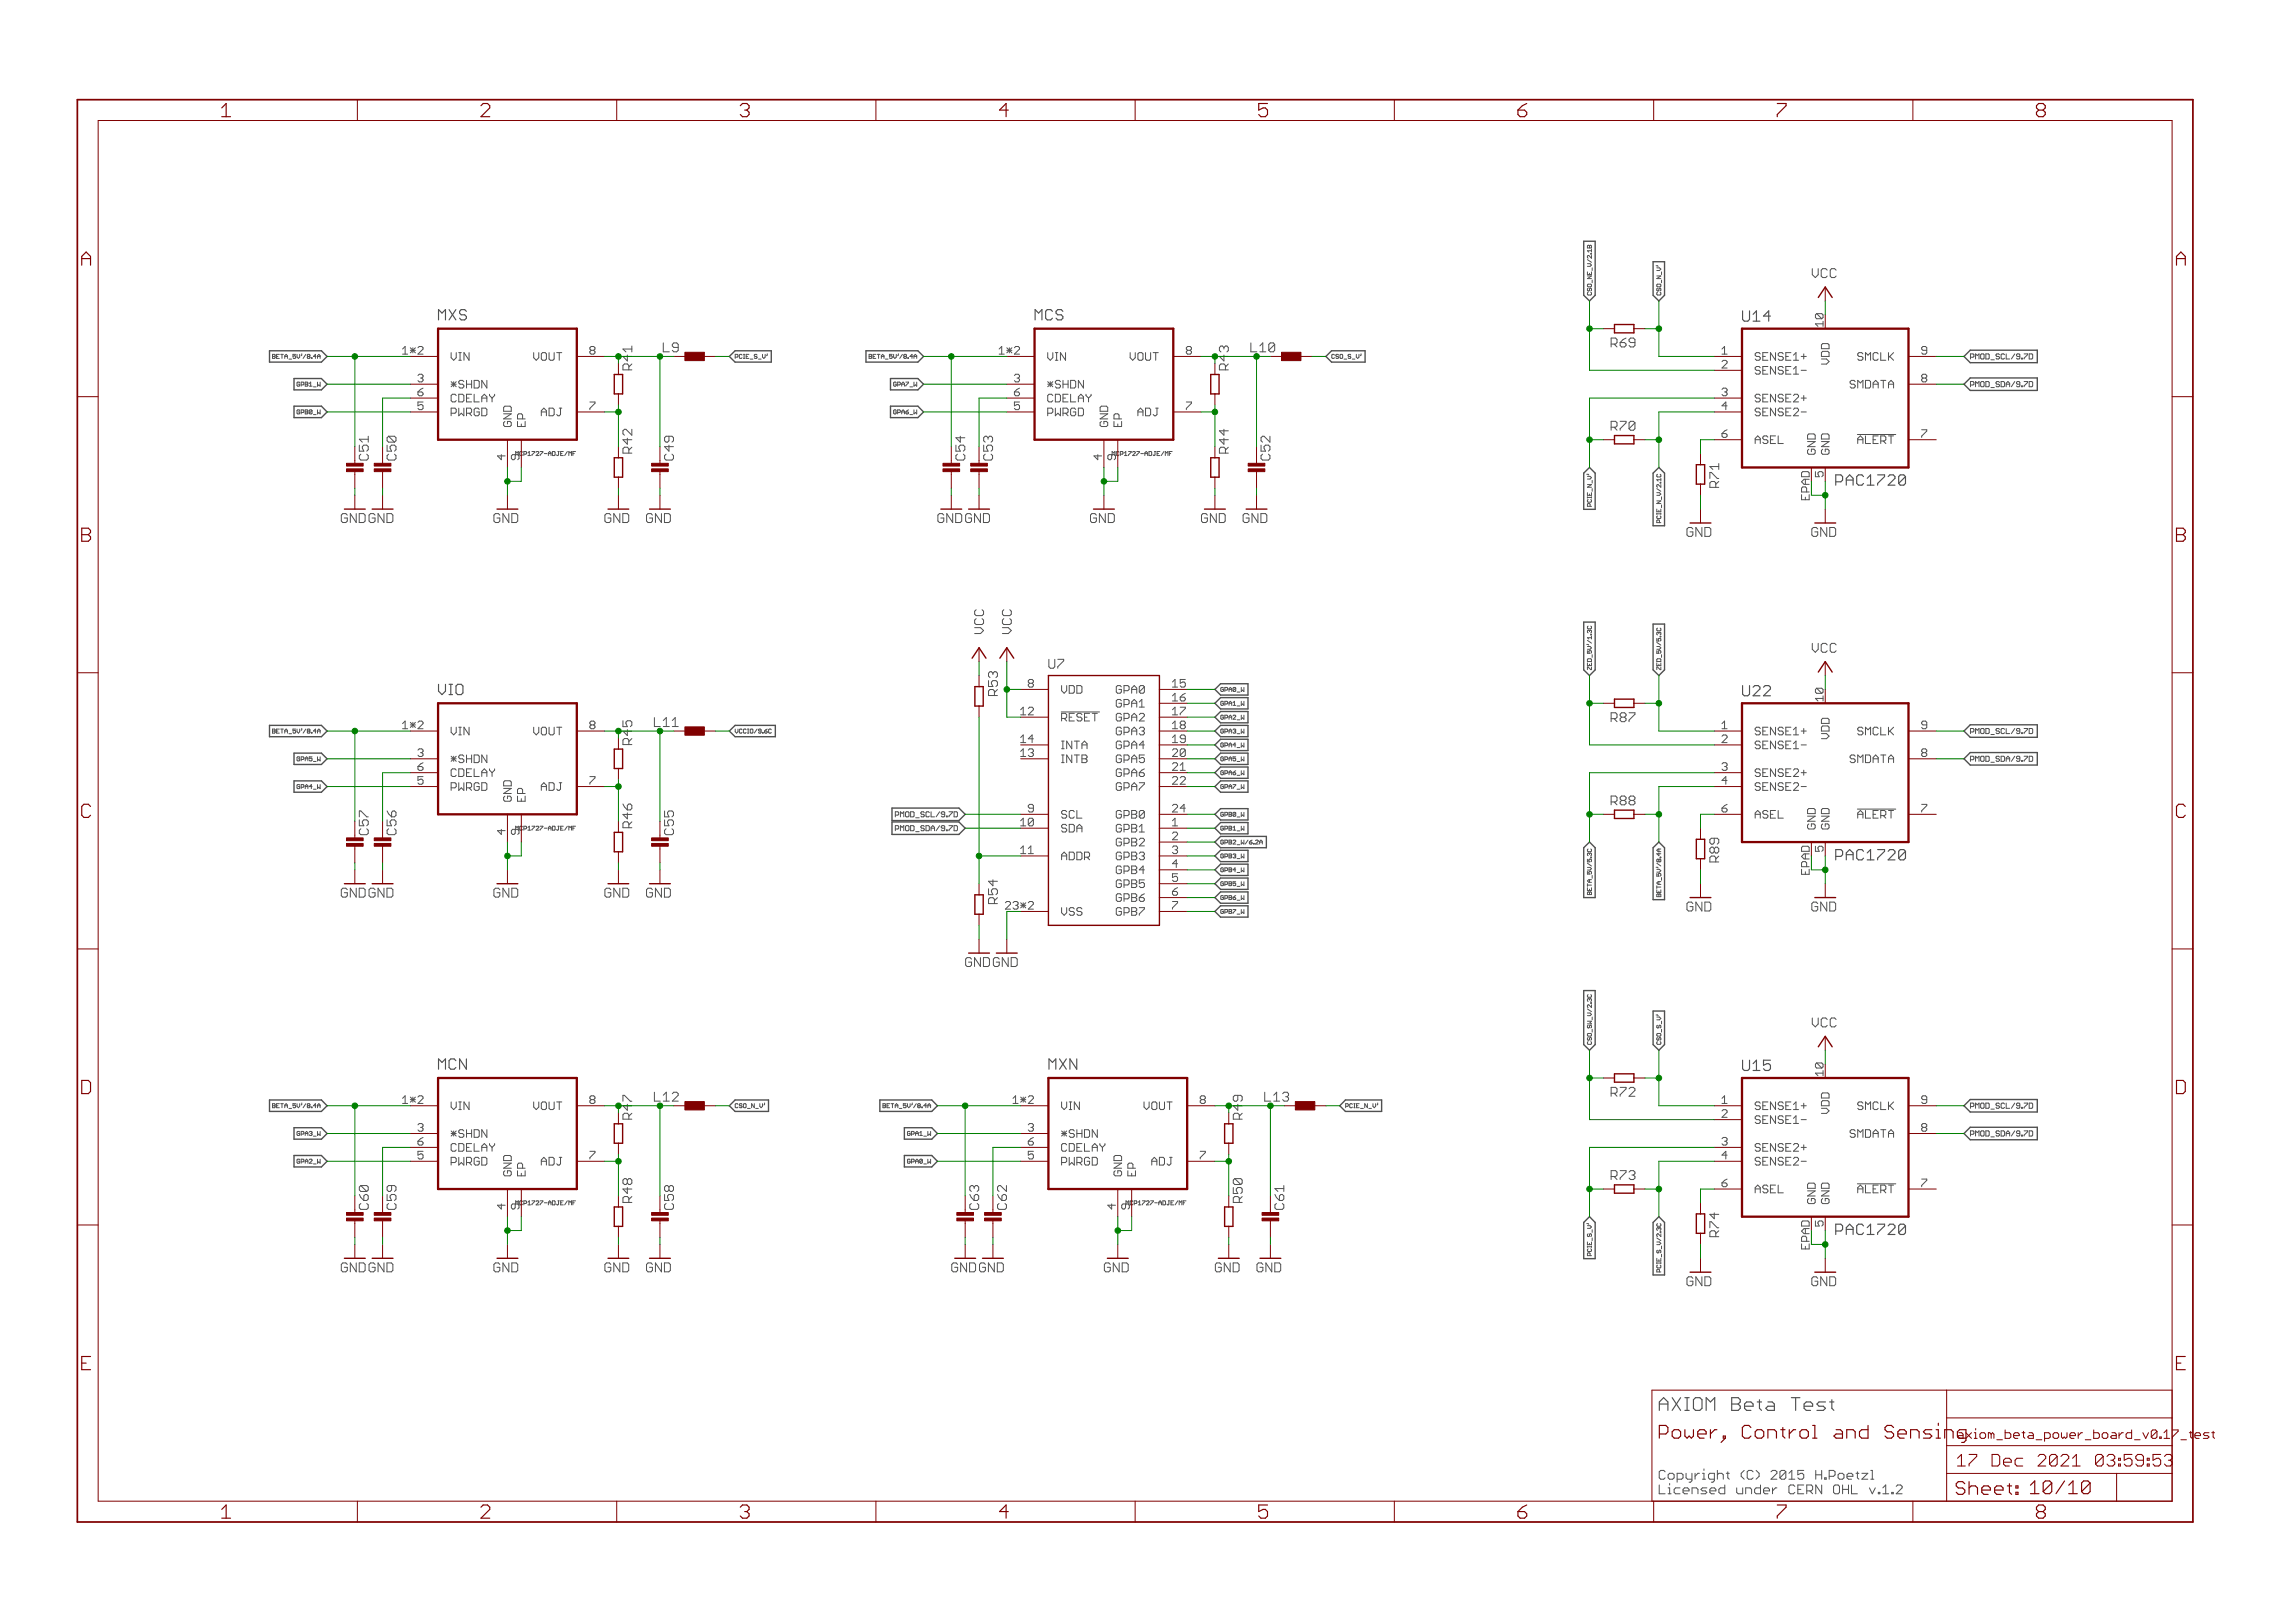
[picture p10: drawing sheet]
<svg xmlns="http://www.w3.org/2000/svg" width="420mm" height="297mm" viewBox="0 0 420 297" stroke-linecap="round" stroke-linejoin="round" font-family="sans-serif">
<defs><g id="words">
<g font-size="3.7" fill="#800000">
<text x="42" y="21.4">1</text>
<text x="89.5" y="21.4">2</text>
<text x="137" y="21.4">3</text>
<text x="184.4" y="21.4">4</text>
<text x="231.9" y="21.4">5</text>
<text x="279.3" y="21.4">6</text>
<text x="326.8" y="21.4">7</text>
<text x="374.3" y="21.4">8</text>
<text x="16.3" y="48.6">A</text>
<text x="399.8" y="48.6">A</text>
<text x="16.3" y="99.2">B</text>
<text x="399.8" y="99.2">B</text>
<text x="16.3" y="149.7">C</text>
<text x="399.8" y="149.7">C</text>
<text x="16.1" y="200.2">D</text>
<text x="399.6" y="200.2">D</text>
<text x="42" y="277.9">1</text>
<text x="89.5" y="277.9">2</text>
<text x="137" y="277.9">3</text>
<text x="184.4" y="277.9">4</text>
<text x="231.9" y="277.9">5</text>
<text x="279.3" y="277.9">6</text>
<text x="326.8" y="277.9">7</text>
<text x="374.3" y="277.9">8</text>
</g>
<text font-size="3.6" fill="#505050" x="305.2" y="258.2">AXIOM Beta Test</text>
<g font-size="3.6" fill="#800000">
<text x="305.2" y="263.3">Power, Control and Sensing</text>
<text x="359.5" y="273.6">Sheet: 10/10</text>
</g>
<g font-size="3.2" fill="#800000">
<text x="359.8" y="268.4">17 Dec 2021</text>
<text x="381.4" y="268.4">03:59:54</text>
</g>
<g font-size="2.9" fill="#505050">
<text x="81.7" y="58.6">MXS</text>
<text x="190.9" y="58.6">MCS</text>
<text x="320.4" y="58.9">U14</text>
<text x="337.6" y="88.9">PAC1720</text>
<text x="81.7" y="127.2">VIO</text>
<text x="320.4" y="127.4">U22</text>
<text x="337.6" y="157.5">PAC1720</text>
<text x="81.7" y="195.8">MCN</text>
<text x="193.4" y="195.8">MXN</text>
<text x="320.4" y="196">U15</text>
<text x="337.6" y="226">PAC1720</text>
</g>
<g font-size="2.5" fill="#505050">
<text x="333.1" y="50.9">VCC</text>
<text x="296.4" y="63.6">R69</text>
<text x="117.3" y="67.8" transform="rotate(-90 117.3 67.8)">R41</text>
<text x="226.5" y="67.8" transform="rotate(-90 226.5 67.8)">R43</text>
<text x="117.3" y="83" transform="rotate(-90 117.3 83)">R42</text>
<text x="226.5" y="83" transform="rotate(-90 226.5 83)">R44</text>
<text x="296.4" y="78.8">R70</text>
<text x="69" y="84.3" transform="rotate(-90 69 84.3)">C51</text>
<text x="74.1" y="84.3" transform="rotate(-90 74.1 84.3)">C50</text>
<text x="124.9" y="84.3" transform="rotate(-90 124.9 84.3)">C49</text>
<text x="178.2" y="84.3" transform="rotate(-90 178.2 84.3)">C54</text>
<text x="183.3" y="84.3" transform="rotate(-90 183.3 84.3)">C53</text>
<text x="234.1" y="84.3" transform="rotate(-90 234.1 84.3)">C52</text>
<text x="316.2" y="89.3" transform="rotate(-90 316.2 89.3)">R71</text>
<text x="91.9" y="95.7">GND</text>
<text x="112.2" y="95.7">GND</text>
<text x="119.8" y="95.7">GND</text>
<text x="201.1" y="95.7">GND</text>
<text x="221.4" y="95.7">GND</text>
<text x="229" y="95.7">GND</text>
<text x="310.3" y="98.2">GND</text>
<text x="333.1" y="98.2">GND</text>
<text x="181.6" y="116" transform="rotate(-90 181.6 116)">VCC</text>
<text x="186.7" y="116" transform="rotate(-90 186.7 116)">VCC</text>
<text x="333.1" y="119.5">VCC</text>
<text x="193.4" y="122.4">U7</text>
<text x="117.3" y="136.3" transform="rotate(-90 117.3 136.3)">R45</text>
<text x="296.4" y="132.1">R87</text>
<text x="296.4" y="147.4">R88</text>
<text x="69" y="152.8" transform="rotate(-90 69 152.8)">C57</text>
<text x="74.1" y="152.8" transform="rotate(-90 74.1 152.8)">C56</text>
<text x="117.3" y="151.6" transform="rotate(-90 117.3 151.6)">R46</text>
<text x="124.9" y="152.8" transform="rotate(-90 124.9 152.8)">C55</text>
<text x="316.2" y="157.8" transform="rotate(-90 316.2 157.8)">R89</text>
<text x="91.9" y="164.3">GND</text>
<text x="112.2" y="164.3">GND</text>
<text x="119.8" y="164.3">GND</text>
<text x="184.2" y="165.5" transform="rotate(-90 184.2 165.5)">R54</text>
<text x="310.3" y="166.8">GND</text>
<text x="333.1" y="166.8">GND</text>
<text x="333.1" y="188">VCC</text>
<text x="296.4" y="200.7">R72</text>
<text x="117.3" y="204.9" transform="rotate(-90 117.3 204.9)">R47</text>
<text x="229" y="204.9" transform="rotate(-90 229 204.9)">R49</text>
<text x="296.4" y="216">R73</text>
<text x="69" y="221.4" transform="rotate(-90 69 221.4)">C60</text>
<text x="74.1" y="221.4" transform="rotate(-90 74.1 221.4)">C59</text>
<text x="117.3" y="220.1" transform="rotate(-90 117.3 220.1)">R48</text>
<text x="124.9" y="221.4" transform="rotate(-90 124.9 221.4)">C58</text>
<text x="180.7" y="221.4" transform="rotate(-90 180.7 221.4)">C63</text>
<text x="185.8" y="221.4" transform="rotate(-90 185.8 221.4)">C62</text>
<text x="229" y="220.1" transform="rotate(-90 229 220.1)">R50</text>
<text x="236.6" y="221.4" transform="rotate(-90 236.6 221.4)">C61</text>
<text x="316.2" y="226.4" transform="rotate(-90 316.2 226.4)">R74</text>
<text x="91.9" y="232.8">GND</text>
<text x="112.2" y="232.8">GND</text>
<text x="119.8" y="232.8">GND</text>
<text x="203.6" y="232.8">GND</text>
<text x="223.9" y="232.8">GND</text>
<text x="231.5" y="232.8">GND</text>
<text x="310.3" y="235.4">GND</text>
<text x="333.1" y="235.4">GND</text>
<text x="305.2" y="270.8">Copyright (C) 2015 H.Poetzl</text>
<text x="305.2" y="273.5">Licensed under CERN OHL v.1.2</text>
</g>
<g font-size="2.5" fill="#800000">
<text x="123.2" y="64.5">L9</text>
<text x="230.8" y="64.5">L10</text>
<text x="63.9" y="95.7">GNDGND</text>
<text x="173.1" y="95.7">GNDGND</text>
<text x="121.6" y="133">L11</text>
<text x="63.9" y="164.3">GNDGND</text>
<text x="178.2" y="177">GNDGND</text>
<text x="121.6" y="201.6">L12</text>
<text x="233.3" y="201.6">L13</text>
<text x="63.9" y="232.8">GNDGND</text>
<text x="175.7" y="232.8">GNDGND</text>
</g>
<text font-size="2.5" fill="#008000" x="184.2" y="127.4" transform="rotate(-90 184.2 127.4)">R53</text>
<g font-size="2.3" fill="#800000">
<text x="359.8" y="263.3">axiom_beta_power_board_v0.17</text>
<text x="397.8" y="263.3">_test</text>
</g>
<g font-size="2.1" fill="#800000">
<text x="335.3" y="59.8" transform="rotate(-90 335.3 59.8)">10</text>
<text x="335.3" y="128.4" transform="rotate(-90 335.3 128.4)">10</text>
<text x="335.3" y="196.9" transform="rotate(-90 335.3 196.9)">10</text>
</g>
<g font-size="2.1" fill="#505050">
<text x="75.6" y="64.9">1*2</text>
<text x="84" y="66">VIN</text>
<text x="98.7" y="66">VOUT</text>
<text x="184.8" y="64.9">1*2</text>
<text x="193.2" y="66">VIN</text>
<text x="207.9" y="66">VOUT</text>
<text x="322.8" y="66">SENSE1+</text>
<text x="341.3" y="66">SMCLK</text>
<text x="78" y="70">3</text>
<text x="84" y="71.1">*SHDN</text>
<text x="187.2" y="70">3</text>
<text x="193.2" y="71.1">*SHDN</text>
<text x="316.7" y="67.4">2</text>
<text x="322.8" y="68.5">SENSE1-</text>
<text x="336.4" y="67.3" transform="rotate(-90 336.4 67.3)">VDD</text>
<text x="339.5" y="71.1">SMDATA</text>
<text x="353.2" y="70">8</text>
<text x="78" y="75">5</text>
<text x="78" y="72.5">6</text>
<text x="84" y="76.2">PWRGD</text>
<text x="84" y="73.6">CDELAY</text>
<text x="101" y="76.2">ADJ</text>
<text x="187.2" y="75">5</text>
<text x="187.2" y="72.5">6</text>
<text x="193.2" y="76.2">PWRGD</text>
<text x="193.2" y="73.6">CDELAY</text>
<text x="210.2" y="76.2">ADJ</text>
<text x="316.7" y="72.5">3</text>
<text x="322.8" y="73.6">SENSE2+</text>
<text x="322.8" y="76.2">SENSE2-</text>
<text x="95.2" y="78.1" transform="rotate(-90 95.2 78.1)">GND</text>
<text x="97.7" y="78.1" transform="rotate(-90 97.7 78.1)">EP</text>
<text x="204.4" y="78.1" transform="rotate(-90 204.4 78.1)">GND</text>
<text x="206.9" y="78.1" transform="rotate(-90 206.9 78.1)">EP</text>
<text x="322.8" y="81.2">ASEL</text>
<text x="333.9" y="83.2" transform="rotate(-90 333.9 83.2)">GND</text>
<text x="336.4" y="83.2" transform="rotate(-90 336.4 83.2)">GND</text>
<text x="341.8" y="81.2">ALERT</text>
<text x="94" y="84.2" transform="rotate(-90 94 84.2)">4</text>
<text x="96.6" y="84.2" transform="rotate(-90 96.6 84.2)">9</text>
<text x="203.2" y="84.2" transform="rotate(-90 203.2 84.2)">4</text>
<text x="205.8" y="84.2" transform="rotate(-90 205.8 84.2)">9</text>
<text x="335.3" y="87.3" transform="rotate(-90 335.3 87.3)">5</text>
<text x="332.8" y="91.7" transform="rotate(-90 332.8 91.7)">E</text>
<text x="216.1" y="125.8">15</text>
<text x="188.4" y="130.9">12</text>
<text x="195.8" y="126.9">VDD</text>
<text x="205.7" y="126.9">GPA0</text>
<text x="205.7" y="129.5">GPA1</text>
<text x="216.1" y="128.4">16</text>
<text x="216.1" y="130.9">17</text>
<text x="75.6" y="133.4">1*2</text>
<text x="84" y="134.6">VIN</text>
<text x="98.7" y="134.6">VOUT</text>
<text x="109.4" y="133.4">8</text>
<text x="188.4" y="136">14</text>
<text x="195.8" y="132">RESET</text>
<text x="195.8" y="137.1">INTA</text>
<text x="205.7" y="132">GPA2</text>
<text x="205.7" y="134.6">GPA3</text>
<text x="205.7" y="137.1">GPA4</text>
<text x="216.1" y="133.4">18</text>
<text x="216.1" y="136">19</text>
<text x="322.8" y="137.1">SENSE1-</text>
<text x="322.8" y="134.6">SENSE1+</text>
<text x="336.4" y="135.8" transform="rotate(-90 336.4 135.8)">VDD</text>
<text x="341.3" y="134.6">SMCLK</text>
<text x="353.2" y="133.4">9</text>
<text x="84" y="139.6">*SHDN</text>
<text x="84" y="142.2">CDELAY</text>
<text x="188.4" y="138.5">13</text>
<text x="195.8" y="139.6">INTB</text>
<text x="205.7" y="139.6">GPA5</text>
<text x="205.7" y="142.2">GPA6</text>
<text x="216.1" y="138.5">20</text>
<text x="216.1" y="141.1">21</text>
<text x="216.1" y="143.6">22</text>
<text x="322.8" y="142.2">SENSE2+</text>
<text x="339.5" y="139.6">SMDATA</text>
<text x="84" y="144.7">PWRGD</text>
<text x="95.2" y="146.7" transform="rotate(-90 95.2 146.7)">GND</text>
<text x="97.7" y="146.7" transform="rotate(-90 97.7 146.7)">EP</text>
<text x="101" y="144.7">ADJ</text>
<text x="189.8" y="148.7">9</text>
<text x="195.8" y="149.8">SCL</text>
<text x="205.7" y="149.8">GPB0</text>
<text x="205.7" y="144.7">GPA7</text>
<text x="216.1" y="148.7">24</text>
<text x="316.7" y="148.7">6</text>
<text x="322.8" y="149.8">ASEL</text>
<text x="322.8" y="144.7">SENSE2-</text>
<text x="341.8" y="149.8">ALERT</text>
<text x="353.2" y="148.7">7</text>
<text x="94" y="152.7" transform="rotate(-90 94 152.7)">4</text>
<text x="96.6" y="152.7" transform="rotate(-90 96.6 152.7)">9</text>
<text x="188.4" y="151.2">10</text>
<text x="195.8" y="152.3">SDA</text>
<text x="205.7" y="152.3">GPB1</text>
<text x="205.7" y="154.9">GPB2</text>
<text x="333.9" y="151.8" transform="rotate(-90 333.9 151.8)">GND</text>
<text x="335.3" y="155.8" transform="rotate(-90 335.3 155.8)">5</text>
<text x="336.4" y="151.8" transform="rotate(-90 336.4 151.8)">GND</text>
<text x="188.4" y="156.3">11</text>
<text x="195.8" y="157.4">ADDR</text>
<text x="205.7" y="157.4">GPB3</text>
<text x="205.7" y="160">GPB4</text>
<text x="332.8" y="160.2" transform="rotate(-90 332.8 160.2)">E</text>
<text x="186" y="166.5">23*2</text>
<text x="195.8" y="167.6">VSS</text>
<text x="205.7" y="162.5">GPB5</text>
<text x="205.7" y="165">GPB6</text>
<text x="205.7" y="167.6">GPB7</text>
<text x="75.6" y="202">1*2</text>
<text x="84" y="203.1">VIN</text>
<text x="98.7" y="203.1">VOUT</text>
<text x="187.3" y="202">1*2</text>
<text x="195.8" y="203.1">VIN</text>
<text x="210.5" y="203.1">VOUT</text>
<text x="322.8" y="203.1">SENSE1+</text>
<text x="341.3" y="203.1">SMCLK</text>
<text x="84" y="208.2">*SHDN</text>
<text x="195.8" y="208.2">*SHDN</text>
<text x="322.8" y="205.7">SENSE1-</text>
<text x="336.4" y="204.4" transform="rotate(-90 336.4 204.4)">VDD</text>
<text x="339.5" y="208.2">SMDATA</text>
<text x="78" y="212.2">5</text>
<text x="84" y="213.3">PWRGD</text>
<text x="84" y="210.7">CDELAY</text>
<text x="95.2" y="215.3" transform="rotate(-90 95.2 215.3)">GND</text>
<text x="97.7" y="215.3" transform="rotate(-90 97.7 215.3)">EP</text>
<text x="101" y="213.3">ADJ</text>
<text x="189.8" y="212.2">5</text>
<text x="195.8" y="213.3">PWRGD</text>
<text x="195.8" y="210.7">CDELAY</text>
<text x="206.9" y="215.3" transform="rotate(-90 206.9 215.3)">GND</text>
<text x="209.4" y="215.3" transform="rotate(-90 209.4 215.3)">EP</text>
<text x="212.8" y="213.3">ADJ</text>
<text x="322.8" y="210.7">SENSE2+</text>
<text x="322.8" y="213.3">SENSE2-</text>
<text x="94" y="221.3" transform="rotate(-90 94 221.3)">4</text>
<text x="96.6" y="221.3" transform="rotate(-90 96.6 221.3)">9</text>
<text x="205.8" y="221.3" transform="rotate(-90 205.8 221.3)">4</text>
<text x="208.3" y="221.3" transform="rotate(-90 208.3 221.3)">9</text>
<text x="322.8" y="218.4">ASEL</text>
<text x="333.9" y="220.3" transform="rotate(-90 333.9 220.3)">GND</text>
<text x="336.4" y="220.3" transform="rotate(-90 336.4 220.3)">GND</text>
<text x="341.8" y="218.4">ALERT</text>
<text x="335.3" y="224.4" transform="rotate(-90 335.3 224.4)">5</text>
<text x="332.8" y="228.8" transform="rotate(-90 332.8 228.8)">E</text>
</g>
<g font-size="2.1" fill="#008000">
<text x="332.8" y="90.3" transform="rotate(-90 332.8 90.3)">PAD</text>
<text x="332.8" y="158.9" transform="rotate(-90 332.8 158.9)">PAD</text>
<text x="332.8" y="227.4" transform="rotate(-90 332.8 227.4)">PAD</text>
</g>
<g font-size="1.4" fill="#505050">
<text x="362.2" y="65.7">PMOD_SCL/9.7D</text>
<text x="362.2" y="70.8">PMOD_SDA/9.7D</text>
<text x="362.2" y="134.3">PMOD_SCL/9.7D</text>
<text x="362.2" y="139.4">PMOD_SDA/9.7D</text>
<text x="165.5" y="149.5">PMOD_SCL/9.7D</text>
<text x="165.2" y="152.1">PMOD_SDA/9.7D</text>
<text x="362.2" y="202.9">PMOD_SCL/9.7D</text>
<text x="362.2" y="208">PMOD_SDA/9.7D</text>
</g>
<g font-size="1.1" fill="#505050">
<text x="52" y="65.6">BETA_5V'/8.4A</text>
<text x="136.1" y="65.6">PCIE_S_V</text>
<text x="161.2" y="65.6">BETA_5V'/8.4A</text>
<text x="245.3" y="65.6">CSO_S_V'</text>
<text x="55.6" y="70.7">GPB1_W</text>
<text x="164.8" y="70.7">GPA7_W</text>
<text x="55.6" y="75.8">GPB0_W</text>
<text x="164.8" y="75.8">GPA6_W</text>
<text x="96.6" y="83.4">MCP1727-ADJE/MF</text>
<text x="205.8" y="83.4">MCP1727-ADJE/MF</text>
<text x="225" y="126.6">GPA0_</text>
<text x="225" y="129.1">GPA1_</text>
<text x="225" y="131.7">GPA2_</text>
<text x="52" y="134.2">BETA_5V'/8.4A</text>
<text x="136.1" y="134.2">VCCIO/9.6C</text>
<text x="225" y="134.2">GPA3_</text>
<text x="225" y="136.7">GPA4_</text>
<text x="55.6" y="139.3">GPA5_W</text>
<text x="225" y="139.3">GPA5_</text>
<text x="225" y="141.8">GPA6_</text>
<text x="55.6" y="144.4">GPA4_W</text>
<text x="225" y="144.4">GPA7_</text>
<text x="225" y="149.4">GPB0_</text>
<text x="96.6" y="152">MCP1727-ADJE/MF</text>
<text x="225" y="152">GPB1_</text>
<text x="225" y="154.5">GPB2_W/6.2</text>
<text x="225" y="157.1">GPB3_</text>
<text x="225" y="159.6">GPB4_</text>
<text x="225" y="162.1">GPB5_</text>
<text x="225" y="164.7">GPB6_</text>
<text x="225" y="167.2">GPB7_</text>
<text x="52" y="202.8">BETA_5V'/8.4A</text>
<text x="136.1" y="202.8">CSO_N_V'</text>
<text x="163.7" y="202.8">BETA_5V'/8.4A</text>
<text x="247.8" y="202.8">PCIE_N_V</text>
<text x="55.6" y="207.8">GPA3_W</text>
<text x="167.3" y="207.8">GPA1_W</text>
<text x="55.6" y="212.9">GPA2_W</text>
<text x="167.3" y="212.9">GPA0_W</text>
<text x="96.6" y="220.5">MCP1727-ADJE/MF</text>
<text x="208.3" y="220.5">MCP1727-ADJE/MF</text>
</g>
</g></defs>
<g fill="none" stroke="#505050" stroke-width=".21">
<path d="M81.6 56.7l-.7 .6-.6-.6v1.8M190.8 56.7l-.7 .6-.6-.6v1.8M319 56.9v1.6l.3 .3h.7M336.1 88.2h.9M337 86.9h-.9v1.9M80.3 125.2v1.3l.6 .6M319 125.5v1.5l.3 .3h.7M336.1 156.7h.9M337 155.5h-.9v1.9M81.6 193.8l-.7 .6-.6-.6v1.9M193.3 193.8l-.6 .6-.7-.6v1.9M319 194v1.6l.3 .3h.7"/>
<path d="M336.1 225.3h.9M337 224h-.9v1.9M303.8 257h1.6M304.6 255.8l-.8 .8v1.5"/>
</g>
<g fill="none" stroke="#505050" stroke-width=".18">
<path d="M290.6 52.1l.1-.1h.5l.2 .4-.2 .1h-.5zM290.6 45l.1-.1 .3 .1 .2-.1 .2 .5h-.8zM290.6 49.8v.4h.8v-.4M290.6 50.5h.8l-.8 .5h.8M290.6 48.3h.5l.3 .2-.3 .2h-.5M290.6 47.5l.8 .5M290.7 52.7l-.1 .4 .3 .2 .1-.4 .2-.2 .2 .2-.2 .4M290.7 53.5l-.1 .1 .1 .4h.5l.2-.1-.2-.4M291 45v.4M291 50v.2M291.2 46.4l.2 .1zM291.4 46.8v.5l-.5-.5-.3 .1 .1 .4"/>
<path d="M291.4 45.6v.5M291.4 45.9h-.8l.3 .2M291.5 49v.5M291.5 51.3v.5M303.2 48.6l.4 .1M303.3 52.1l.1-.1h.5l.2 .4-.2 .1h-.5zM303.3 50.5h.8l-.8 .5h.8M303.3 49h.5l.3 .3-.3 .2h-.5M303.4 53.5l-.1 .1 .1 .4h.5l.2-.1-.2-.4M303.4 52.7l-.1 .4 .3 .2 .1-.4 .2-.2 .2 .2-.2 .4M304.2 49.8v.4M304.2 51.3v.5"/>
<path d="M331.8 49.2v1.1l.5 .5M332.6 57.4l.9 .9h-.9l-.2-.2v-.5zM332.6 57.4h.9M333.8 59.3h-1.4l.4 .4M49.9 65.2h.4M49.9 64.9h.4l.1 .1-.1 .6h-.4zM50.6 65.2h.3M51.1 64.9h-.5v.7h.5M51.4 64.9h.5M51.6 64.9v.7M54.9 70.1l-.1-.2-.4 .2v.4l.1 .2 .4-.2v-.2h-.3M54.9 75.1l-.1-.1-.4 .1v.5l.1 .2 .4-.2v-.2h-.3"/>
<path d="M55.1 75.5h.4M55.1 70.4h.4M55.5 69.9h-.4v.8M55.5 75h-.4v.8M71.1 79.8h1.1M73.7 63.9l.5-.5v1.4M73.7 64.8h.9M76.5 68.7l.3-.2h.4l.2 .2M76.5 69.7l.3 .2h.4l.2-.2M76.5 71.7v.5l.3 .2h.4l.2-.2M76.5 74.7l.3 .3h.4l.2-.3M76.5 71.7h.7l.2 .3"/>
<path d="M77 69.2h.2M77.2 69.2l.2 .2M77.4 69l-.2 .2M77.4 73.6h-.9v.7l.5-.3h.2l.2 .3M77.4 71l-.4 .3-.5 .4M82.6 64.5v1l.5 .4 .4-.4M82.6 69.8l.9 1M82.6 70.3h.9M83.1 69.8v1M83.5 72.4l-.2-.2h-.5l-.2 .2v.9l.2 .3h.5l.2-.3M83.5 74.9l-.2-.2h-.7v1.4M83.5 69.8l-.9 1"/>
<path d="M83.5 75.4l-.2 .2h-.7M92.2 75.7h1.4l-1.4 1h1.4M92.2 75.3h1.4M92.4 77.1l-.2 .3v.4l.2 .3h1M92.4 74.3h1M94.7 78.1h1.4M94.7 76.7h1.4M97.7 64.5v1l.5 .4M99.1 76.1v-.9l.5-.5 .4 .5v.9M99.1 75.4h.9M108 73.6h.9v.2l-.9 .9v.3M108.2 64.1l-.2 .2v.3l.2 .2h.5l.2-.2v-.3l-.2-.2"/>
<path d="M108.2 64.1l-.2-.2v-.3l.2-.2h.5l.2 .2v.3l-.2 .2M108.2 64.1h.5M114.6 78.6h-.3l-.3 .2v.6l.3 .3M114.9 66.6h-.6l-.3 .3v.8h1.7M115.7 65.2h-1.7l.9 .9M115.7 63.9h-1.7l.6 .5M121.4 62.8v1.6h1.1M123 79.8h-1.1l-.2 .3v.6l.2 .2h.3M134.6 65.4h.4l.1-.4-.1-.1h-.4v.7M135.8 65l-.1-.1-.3 .1v.5l.1 .1 .3-.1M159.1 65.2h.4M159.1 64.9l.5 .1-.1 .2 .1 .3-.1 .1h-.4z"/>
<path d="M159.9 65.2h.2M160.3 64.9h-.4v.7h.4M160.6 64.9h.5M160.8 64.9v.7M164.1 70.1l-.1-.2-.4 .2v.4l.4 .2 .1-.4h-.3M164.1 75.1l-.1-.1-.4 .1v.5l.4 .2 .1-.4h-.3M164.3 75.5h.4M164.3 70.4h.4M164.7 75h-.4v.8M164.7 69.9h-.4v.8M180.6 79.8h-.2l-.3 .3v.6l.3 .2M182.9 64.8h1"/>
<path d="M182.9 63.9l.5-.5v1.4M185.7 68.7l.2-.2h.5l.2 .2M185.7 69.7l.2 .2h.5l.2-.2M185.7 74.7l.2 .3h.5l.2-.3M185.7 71.7v.5l.2 .2h.5l.2-.2M185.7 71.7h.7l.2 .3M186.2 69.2h.2M186.4 69.2l.2 .2M186.6 73.6h-.9v.7l.5-.3h.2l.2 .3M186.6 69l-.2 .2M186.6 71l-.4 .3-.5 .4M191.8 70.3h.9"/>
<path d="M191.8 64.5v1l.5 .4 .4-.4M191.8 69.8l.9 1M192.3 69.8v1M192.7 74.9l-.2-.2h-.7v1.4M192.7 75.4l-.2 .2h-.7M192.7 72.4l-.2-.2h-.5l-.2 .2v.9l.2 .3h.5l.2-.3M192.7 69.8l-.9 1M201.4 75.7h1.4l-1.4 1h1.4M201.4 75.3h1.4M201.6 77.1l-.2 .3v.4l.2 .3h1M201.6 74.3h1M203.9 78.1h1.4"/>
<path d="M203.9 76.7h1.4M206.9 64.5v1l.5 .4M208.3 75.4h1M208.3 76.1v-.9l.5-.5 .5 .5v.9M217.2 73.6h.9v.2l-.9 .9v.3M217.4 64.1l-.2 .2v.3l.2 .2h.5l.2-.2v-.3l-.2-.2M217.4 64.1l-.2-.2v-.3l.2-.2h.5l.2 .2v.3l-.2 .2M217.4 64.1h.5M223.8 63.3h-.3l-.3 .3v.6l.3 .2M224.1 66.6h-.6l-.3 .3v.8h1.7M224.9 65.2h-1.7l.9 .9M224.9 78.8h-1.7l.9 .9"/>
<path d="M229 62.8v1.6h1.1M231.4 79.8h-.3l-.2 .3v.6l.2 .2M244.3 65l-.1-.1-.4 .1v.5l.1 .1 .4-.1M244.6 65.5l.1 .1 .3-.1M245 65l-.1-.1-.3 .1 .1 .2 .3 .2M295 63h.8M295 78.2h.8M295.5 63l.5 .5M295.5 78.2l.5 .5M295.8 61.9h-.8v1.6M295.8 77.1h-.8v1.6M315.3 64.8h.9"/>
<path d="M315.3 72.2l.2 .2h.5l.2-.2M315.3 66.2l.2-.2h.5l.2 .2M315.3 79.4h.7l.2 .2v.2l-.2 .3h-.5l-.2-.3zM315.3 63.9l.4-.5v1.4M315.3 71.3l.2-.3h.5l.2 .3M315.7 71.7h.3M316 71.7l.2 .3M316.2 78.7l-.5 .2-.4 .5M316.2 66.4l-.9 1h.9M316.2 71.5l-.2 .2M316.2 74.3h-.9l.7-.7v1.4M321.3 73.3l.3 .3h.4l.3-.3"/>
<path d="M321.3 65.7l.3 .2h.4l.3-.2M321.3 68.2l.3 .3h.4l.3-.3M321.3 75.9l.3 .2h.4l.3-.2M322.3 74.9l-.3-.2h-.4l-.3 .2v.3l.3 .2h.4l.3 .2M322.3 72.4l-.3-.2h-.4l-.3 .2v.2l.3 .3h.4l.3 .2M322.3 64.8l-.3-.3h-.4l-.3 .3v.2l.3 .2h.4l.3 .3M322.3 67.3l-.3-.2h-.4l-.3 .2v.2l.3 .3h.4l.3 .2M332.1 79.4h-.9l-.3 .3v.6h1.4M333.5 65.2h1.4M333.5 66.6h.9M333.5 65.7h.9M334.6 64.3h-.9l-.2 .2"/>
<path d="M334.6 62.9h-.9l-.2 .2v.7h1.4M338.7 70.8l.2 .2M338.9 69.6l-.2 .2v.3l.2 .2M340 79.5h7.1M340.1 65.7l.2 .2h.5M340.8 64.5h-.5l-.2 .3v.2l.2 .2h.5M351.8 78.7h.9v.2l-.9 .9v.3M352 69.2h.5M352 69.2l-.2 .2v.3l.2 .2h.5l.2-.2M352.5 69.2l.2 .2M352.7 64.1h-.7l-.2-.2v-.3l.2-.2h.5l.2 .2v1l-.2 .2h-.5l-.2-.2M352.7 68.7l-.2-.2h-.5l-.2 .2v.3l.2 .2"/>
<path d="M352.7 69l-.2 .2M360.7 65.4h.5l.2-.2v-.3l-.2-.1h-.5v.9M360.7 70.5h.5l.2-.2v-.3l-.2-.2h-.5v1M362 65.1l-.3-.3v.9M362 70.1l-.3-.3v1M63 94.8h.6M63.3 94h-.5l-.3 .3v1.1l.3 .2h.5M65.8 81.5v1.1h.8M66.1 83.1l-.3 .3v.5l.3 .3h1M67.4 80.4h-1.6l.5 .5M70.9 80.1l.2-.3 1.1 1.1h-1.1l-.2-.2zM70.9 81.5v1.1h.8"/>
<path d="M71.1 83.1l-.2 .3v.5l.2 .3h1.1M91 94.8h.5M91.2 94h-.5l-.3 .3v1.1l.3 .2h.5M92.5 83.4h-1.4l.7 .7M111.3 94.8h.5M111.6 94h-.6l-.3 .3v1.1l.3 .2h.6M114.9 81.9h-.6l-.3 .2v.8h1.7M115.7 80.5h-1.7l.9 .8M118.4 95.4l.2 .2h.6M118.9 94.8h.5M119.2 94h-.6l-.2 .3M121.9 83.1l-.2 .3v.5l.2 .3h1.1"/>
<path d="M123.3 81.7h-1.6l.8 .9M172.2 94.8h.6M172.5 94h-.5l-.3 .3v1.1l.3 .2h.5M175 81.5v1.1h.8M175.3 83.1l-.3 .3v.5l.3 .3h1.1M176.6 80.1h-1.6l.8 .8M180.1 81.5v1.1h.8M180.4 83.1l-.3 .3v.5l.3 .3h1M200.2 94.8h.5M200.4 94h-.5l-.3 .3v1.1l.3 .2h.5M201.7 83.4h-1.4l.7 .7M220.5 94.8h.5"/>
<path d="M220.8 94h-.6l-.2 .3v1.1l.2 .2h.6M224.1 81.9h-.6l-.3 .2v.8h1.7M224.9 80.5h-1.7l.9 .8M227.6 95.4l.2 .2h.6M228.1 94.8h.6M228.4 94h-.6l-.2 .3M230.9 81.5v1.1h.8M231.1 83.1l-.2 .3v.5l.2 .3h1.1M290.5 86.8l.4 .1M290.6 87.2h.5l.3 .2-.3 .3h-.5M290.6 90.2v.5h.8v-.5M290.6 90.9v.3"/>
<path d="M290.6 91h.8M290.6 88.7h.8l-.8 .5h.8M290.7 91.4l-.1 .1 .1 .4 .7-.1-.2-.4M291 90.4v.3M291.1 92.7v-.4l-.4-.1-.1 .1v.4h.8M291.4 90.9v.3M291.5 87.9v.5M291.5 89.4v.5M303.3 93.2v.5h.8v-.5M303.3 93.9v.2M303.3 91.7h.8l-.8 .5h.8M303.3 90.2h.5l.3 .2-.3 .3h-.5"/>
<path d="M303.3 94h.8M303.3 89.4l.8 .5M303.4 86.8l-.1 .1 .1 .4 .7-.1-.2-.4M303.4 94.4l-.1 .1 .1 .4h.5l.2-.1-.2-.4M303.7 93.4v.3M303.8 95.7l-.1-.5-.4 .1v.4h.8M303.9 88.3l.2 .1zM304.1 88.7v.5l-.5-.5-.3 .1 .1 .4M304.1 87.5v.6M304.1 93.9v.2M304.1 87.8h-.8l.3 .3M304.2 90.9v.5"/>
<path d="M304.2 92.4v.5M309.4 97.3h.5M309.7 96.5h-.6l-.3 .3v1.1l.3 .3h.6M313 87.6v-1.1h.3l1.1 1.1M313.8 88.1h-.5l-.3 .3v.8h1.7M314.7 85.4h-1.7l.6 .5M321.3 80.5h1M322.3 80.2l-.5-.4-.5 .4v1M329.8 90.5v1h1.4M330.5 89.1h-.4l-.3 .2v.7h1.4M330.9 80.8h1.4l-1.4 .9h1.4M331 86.3h-.9l-.3 .3v.6h1.4"/>
<path d="M331.2 82.2l-.3 .2v.5l.3 .2h.9M331.2 87.7h-.9l-.5 .5 .5 .4h.9M332.3 97.3h.5M332.5 96.5h-.5l-.3 .3v1.1l.3 .3h.5M333.5 80.8h1.4l-1.4 .9h1.4M333.5 80.3h1.4M340.1 80.5h1M341.1 80.2l-.5-.4-.5 .4v1M178.4 116h1.1M178.4 114.9h1.1M178.7 113.2l-.3 .3v.5l.3 .3h1.1M178.7 111.6l-.3 .3v.5l.3 .3h1.1"/>
<path d="M183.5 116h1.1M183.5 114.9h1.1M183.8 113.2l-.3 .3v.5l.3 .3h1.1M183.8 111.6l-.3 .3v.5l.3 .3h1.1M290.5 117.9l.4 .2M290.6 119.1v.5h.4l-.1-.3 .1-.2 .4 .1-.2 .4M290.6 118.3h.5l.3 .3-.3 .2h-.5M290.6 117.2l.8 .5M290.7 114.6l-.1 .1 .1 .4h.5l.2-.1-.2-.4M291 115.5l-.1-.2-.3 .2 .1 .3M291 115.5l.1-.2 .3 .2-.2 .3M291 115.5v.1"/>
<path d="M291.2 116.1l.2 .1zM291.4 116.5v.4M291.4 116.7h-.8l.3 .2M291.5 119.8v.5M303.3 116.8v.5h.4l-.1-.2 .1-.3 .4 .1-.2 .4M303.3 119.1v.5h.4l-.1-.3 .1-.2 .4 .1-.2 .4M303.3 118.3h.5l.3 .3-.3 .2h-.5M303.3 117.6l.8 .5M303.4 115l-.1 .1 .1 .3 .7-.1-.2-.3M303.7 115.8l-.1-.1-.3 .1 .1 .4M303.7 115.8l.1-.1 .3 .1-.2 .4M303.7 115.8v.2"/>
<path d="M303.9 116.5l.2 .1zM304.2 119.8v.5M331.8 117.8v1l.5 .6M49.9 133.8h.4M49.9 133.4h.4l.1 .2-.1 .6h-.4zM50.6 133.8h.3M51.1 133.4h-.5v.8h.5M51.4 133.4h.5M51.6 133.4v.8M54.9 138.6l-.1-.1-.4 .1v.5l.1 .2 .4-.2v-.2h-.3M55.1 139h.4M55.5 138.5h-.4v.8"/>
<path d="M73.7 132.4l.5-.4v1.4M73.7 133.4h.9M76.5 137.3l.3-.2h.4l.2 .2v.2l-.2 .3M77 137.8h.2M77.2 137.8l.2 .2v.2l-.2 .3h-.4l-.3-.3M77.4 139.6l-.4 .2-.5 .5M82.6 133.1v.9l.5 .5 .4-.5M82.6 138.4l.9 .9M82.6 138.9h.9M83.1 138.4v.9M83.5 138.4l-.9 .9M97.7 133.1v.9l.5 .5"/>
<path d="M108.2 132.7l-.2 .2v.2l.2 .3h.5l.2-.3M108.2 132.7h.5M108.7 132.7l.2 .2M108.9 132.2l-.2-.2h-.5l-.2 .2v.2l.2 .3M108.9 132.4l-.2 .3M114 131.9v1.1h.9M114.9 135.2h-.6l-.3 .2v.9h1.7M115.7 133.8h-1.7l.9 .8M119.8 131.3v1.7h1.1M134.6 133.4v.5l.3 .3 .2-.3v-.5M135.7 133.4l-.3 .2v.4l.3 .2M181 124.6v1h.8"/>
<path d="M181.5 122.9h-.2l-.3 .3v.5l.3 .3M181.8 126.2h-.5l-.3 .3v.8h1.6M186.9 135l.4-.5v1.4M186.9 138.5h.9M186.9 129.9l.4-.5v1.4M186.9 137.5l.4-.4v1.4M186.9 130.8h.9M186.9 135.9h.9M188.5 125.1l-.2-.3v-.2l.2-.2h.5l.2 .2v.2l-.2 .3M188.5 125.1l-.2 .2v.2l.2 .3h.5l.2-.3v-.2l-.2-.2M188.5 125.1h.5M192 120.7v1.3l.3 .3h.5"/>
<path d="M194.3 130.3h7M194.4 137h.4M194.4 125.5v.9l.4 .5 .5-.5M194.4 135.6h.4M194.4 139.6h.4M194.4 138.2h.4M194.6 135.6v1.4M194.6 138.2v1.4M194.8 131.5l.5 .5M195.3 130.8l-.2-.2h-.7v1.4M195.3 131.3l-.2 .2h-.7M204.8 138.9h.5"/>
<path d="M204.8 126.2h.5M204.8 128.7h.5M204.8 131.3h.5M204.8 133.8h.5M204.8 136.3h.5M205.1 135.6h-.5l-.2 .3v.9l.2 .2h.5M205.1 130.6h-.5l-.2 .2v.9l.2 .3h.5M205.1 138.2h-.5l-.2 .2v.9l.2 .3h.5M205.1 125.5h-.5l-.2 .2v.9l.2 .3h.5M205.1 128h-.5l-.2 .2v1l.2 .2h.5M205.1 133.1h-.5l-.2 .2v1l.2 .2h.5M214.7 133.4h.9"/>
<path d="M214.7 137.3l.2-.2h.4l.3 .2M214.7 130.8h.9M214.7 135.9h.9M214.7 139.8l.2-.2h.4l.3 .2M214.7 124.8l.4-.4v1.4M214.7 127.4l.4-.5v1.4M214.7 129.9l.4-.5v1.4M214.7 132.4l.4-.4v1.4M214.7 135l.4-.5v1.4M214.7 125.8h.9M214.7 128.3h.9M215.6 137.5l-.9 1h.9"/>
<path d="M224 138.6l-.1-.1-.4 .1v.5l.1 .2 .4-.2v-.2h-.2M224 128.5l-.1-.1-.4 .1v.5l.1 .1 .4-.1v-.3h-.2M224 131l-.1-.1-.4 .1v.5l.1 .1 .4-.1v-.2h-.2M224 136.1l-.1-.1-.4 .1v.5l.1 .1 .4-.1v-.3h-.2M224 125.9l-.1-.1-.4 .1v.5l.1 .2 .4-.2v-.2h-.2M224 133.6l-.1-.2-.4 .2v.4l.1 .2 .4-.2v-.2h-.2M224.7 128.5l-.1-.1h-.4v.7M224.7 133.6l-.1-.2h-.4v.8M224.7 125.9l-.1-.1h-.4v.8M224.7 131l-.1-.1h-.4v.7M224.7 136.1l-.1-.1h-.4v.7M224.7 138.6l-.1-.1h-.4v.8"/>
<path d="M224.7 126.2l-.1 .1h-.4M224.7 128.7l-.1 .1h-.4M224.7 131.3l-.1 .1h-.4M224.7 133.8l-.1 .1h-.4M224.7 136.3l-.1 .2h-.4M224.7 138.9l-.1 .1h-.4M290.6 120.7l.1-.1h.5l.2 .1v.4h-.8zM290.6 121.3v.5h.8v-.5M291 121.6v.2M291.4 122.1v.5l-.7-.5h-.1v.5M295 131.5h.8M295.5 131.5l.5 .6"/>
<path d="M295.8 130.5h-.8v1.6M303.3 120.7l.1-.1h.5l.2 .1v.4h-.8zM303.3 121.3v.5h.8v-.5M303.7 121.6v.2M304.1 122.1v.5l-.7-.5h-.1v.5M315.3 133.4h.9M315.3 134.7l.2-.2h.5l.2 .2v.3l-.9 .9h.9M315.3 139.8l.2-.2h.5l.2 .2v.3l-.2 .2M315.3 132.4l.4-.4v1.4M321.3 136.8l.3 .2h.4l.3-.2M321.3 134.3l.3 .2h.4l.3-.2M322.3 135.9l-.3-.3h-.4l-.3 .3v.2l.3 .2h.4l.3 .3"/>
<path d="M322.3 133.3l-.3-.2h-.4l-.3 .2v.3l.3 .2h.4l.3 .2M332.4 126.2l.2-.2 .9 .9h-.9l-.2-.2zM332.6 126h.9M333.5 133.8h1.4M333.5 135.2h.9M333.5 134.3h.9M333.8 127.8h-1.4l.4 .5M334.6 131.5h-.9l-.2 .2v.7h1.4M334.6 132.9h-.9l-.2 .2M338.7 139.3l.2 .3M338.9 138.2l-.2 .2v.2l.2 .3M340.1 134.3l.2 .2h.5"/>
<path d="M340.8 133.1h-.5l-.2 .2v.3l.2 .2h.5M351.8 133.1l.2 .3h.5l.2-.3M352 137.8l-.2-.3v-.2l.2-.2h.5l.2 .2v.2l-.2 .3M352 137.8h.5M352 137.8l-.2 .2v.2l.2 .3h.5l.2-.3v-.2l-.2-.2M352.7 132.2l-.2-.2h-.5l-.2 .2v.2l.2 .3h.7M360.7 134h.5l.2-.2v-.3l-.2-.2h-.5v1M360.7 139h.5l.2-.1v-.3l-.2-.2h-.5v.9M362 133.6l-.3-.3v1M362 138.7l-.3-.3v.9M54.9 143.7l-.1-.1-.4 .1v.5l.1 .1 .4-.1v-.2h-.3M55.1 144.1h.4"/>
<path d="M55.5 143.6h-.4v.7M65.8 149.5v-1.1h.3l1 1.1M65.8 150.1v1h.8M66.1 151.7l-.3 .3v.5l.3 .3h1M70.9 150.1v1h.8M70.9 148.4l.2 .5 .6 .6M71.1 151.7l-.2 .3v.5l.2 .3h1.1M76.5 140.3h.7l.2 .2v.3l-.2 .2h-.4l-.3-.2zM77.4 142.1h-.9v.7l.5-.2h.2l.2 .2v.5l-.2 .2h-.4l-.3-.2M83.5 140.9l-.2-.2h-.5l-.2 .2v1l.2 .2h.5l.2-.2M83.5 143.5l-.2-.2h-.7v1.4M83.5 144l-.2 .2h-.7"/>
<path d="M92.2 144.3h1.4l-1.4 .9h1.4M92.2 143.8h1.4M92.4 145.7l-.2 .2v.5l.2 .2h1M92.4 142.9h1M92.5 152h-1.4l.7 .7M94.7 146.6h1.4M94.7 145.2h1.4M99.1 144.7v-1l.5-.4 .4 .4v1M99.1 144h.9M108 142.1h.9v.3l-.9 .9v.2M114 147.2l.3 .5 .6 .5M114.9 150.4h-.6l-.3 .3v.8h1.7"/>
<path d="M115.7 149.1h-1.7l.9 .8M121.7 148.4v1.1h.8M121.7 150.1v1h.8M121.9 151.7l-.2 .3v.5l.2 .3h1.1M163.9 151.7h.5l.1-.1v-.3l-.1-.2h-.5v.9M163.9 149.2h.5l.1-.2v-.3l-.1-.1h-.5v.9M165.2 148.9l-.4-.3v.9M165.2 151.4l-.4-.3v.9M186.9 155.3l.4-.5v1.4M186.9 151.2h.9M186.9 150.2l.4-.4v1.4M186.9 156.2h.9"/>
<path d="M188.3 148.4l.2 .2h.5l.2-.2M189.2 147.4l-.2-.2h-.5l-.2 .2v.3l.2 .2h.7M194.4 149.5l.2 .2h.5l.2-.2M194.4 152l.2 .3h.5l.2-.3M194.4 156.7h.9M195.3 148.6l-.2-.3h-.5l-.2 .3v.2l.2 .2h.5l.2 .3M195.3 151.1l-.2-.2h-.5l-.2 .2v.2l.2 .3h.5l.2 .2M195.3 156.4l-.5-.4-.4 .4v1M204.8 144h.5M204.8 149h.5M204.8 151.6h.5M204.8 156.7h.5"/>
<path d="M204.8 154.1h.5M204.8 159.2h.5M204.8 141.4h.5M205.1 143.3h-.5l-.2 .2v.9l.2 .3h.5M205.1 140.7h-.5l-.2 .2v1l.2 .2h.5M205.1 148.3h-.5l-.2 .3v.9l.2 .2h.5M205.1 150.9h-.5l-.2 .2v.9l.2 .3h.5M205.1 153.4h-.5l-.2 .2v1l.2 .2h.5M205.1 156h-.5l-.2 .2v.9l.2 .3h.5M205.1 158.5h-.5l-.2 .2v1l.2 .2h.5M214.7 142.4l.2-.3h.4l.3 .3M214.7 151.2h.9"/>
<path d="M214.7 147.4l.2-.2h.4l.3 .2M214.7 152.5l.2-.2h.4l.3 .2v.3l-.9 .9h.9M214.7 150.2l.4-.4v1.4M214.7 155.1l.2-.3h.4l.3 .3v.2l-.3 .2M215.1 155.5h.2M215.3 155.5l.3 .3v.2l-.3 .2h-.4l-.2-.2M215.6 142.6l-.9 .9h.9M215.6 140.1l-.9 .9h.9M215.6 147.7l-.9 .9h.9M215.6 159.9h-.9v.7l.4-.2h.2l.3 .2v.5l-.3 .2h-.4l-.2-.2M215.6 158.1h-.9l.6-.7v1.4M224 143.7l-.1-.1-.4 .1v.5l.1 .1 .4-.1v-.2h-.2"/>
<path d="M224 148.8l-.1-.1-.4 .1v.5l.1 .1 .4-.1v-.3h-.2M224 151.3l-.1-.1-.4 .1v.5l.1 .1 .4-.1v-.2h-.2M224 156.4l-.1-.1-.4 .1v.5l.1 .1 .4-.1v-.2h-.2M224 153.9l-.1-.1-.4 .1v.5l.1 .1 .4-.1v-.3h-.2M224 158.9l-.1-.1-.4 .1v.5l.1 .2 .4-.2v-.2h-.2M224 141.2l-.1-.1-.4 .1v.5l.1 .1 .4-.1v-.3h-.2M224.7 151.6l-.1 .1h-.4M224.7 154.1l-.1 .1h-.4M224.7 141.2l-.1-.1h-.4v.7M224.7 143.7l-.5-.1v.7M224.7 148.8l-.5-.1v.7M224.7 151.3l-.5-.1v.7"/>
<path d="M224.7 153.9l-.5-.1v.7M224.7 156.4l-.5-.1v.7M224.7 158.9l-.5-.1v.8M224.7 144l-.1 .1h-.4M224.7 141.4l-.1 .1h-.4M224.7 149l-.1 .2h-.4M224.7 156.7l-.1 .1h-.4M224.7 159.2l-.1 .1h-.4M290.6 159.5v.5h.4l-.1-.3 .1-.2 .4 .1-.2 .4M290.6 157.2v.5h.4l-.1-.2 .1-.3 .4 .2-.2 .3M290.6 158.7h.5l.3 .3-.3 .2h-.5M290.6 158l.8 .5"/>
<path d="M290.7 155.4l-.1 .1 .1 .4h.5l.2-.2-.2-.3M291 156.3l-.1-.2-.3 .2 .1 .3M291 156.3l.1-.2 .3 .2-.2 .3M291 156.3v.1M291.2 156.9l.2 .1zM295 146.8h.8M295.5 146.8l.5 .5M295.8 145.7h-.8v1.6M303.2 158.7l.4 .2M303.3 159.9v.5h.4l-.1-.3 .1-.2 .4 .1-.2 .4M303.3 159.1h.5l.3 .3-.3 .2h-.5M303.3 158l.8 .5"/>
<path d="M303.7 156.1v.5l-.4-.3h.8M303.7 157.4l-.1-.2-.3 .2 .1 .3 .3-.1M303.7 157.4l.1-.2 .3 .2-.2 .3-.2-.1M303.7 155.4v.5M303.7 157.4v.2M303.9 156.9l.2 .1zM304.1 155.4h-.5l-.3 .2 .3 .3h.5M313.6 155h-.3l-.3 .3v.6l.3 .2h.3M313.8 156.7h-.5l-.3 .3v.8h1.7M314.4 153.4h-1.1l-.3 .3v.5l.3 .3h.3M315.3 147.9v.5l.2 .2h.5l.2-.2M315.3 147.9h.7l.2 .2"/>
<path d="M315.7 140.3h.3M316 140.3l.2 .2v.3l-.2 .2h-.5l-.2-.2M316.2 142.8h-.9l.7-.7v1.4M316.2 147.2l-.5 .2-.4 .5M321.3 141.9l.3 .2h.4l.3-.2M321.3 149h1M321.3 144.4l.3 .3h.4l.3-.3M322.3 143.5l-.3-.2h-.4l-.3 .2v.2l.3 .3h.4l.3 .2M322.3 140.9l-.3-.2h-.4l-.3 .2v.3l.3 .2h.4l.3 .2M322.3 148.8l-.5-.5-.5 .5v.9M329.8 159.1v.9h1.4M330.5 157.7h-.4l-.3 .2v.7h1.4"/>
<path d="M330.9 149.4h1.4l-1.4 .9h1.4M331 154.9h-.9l-.3 .2v.7h1.4M331.2 150.8l-.3 .2v.5l.3 .2h.9M331.2 156.3h-.9l-.5 .4 .5 .5h.9M332.1 148h-.9l-.3 .2v.7h1.4M333.5 149.4h1.4l-1.4 .9h1.4M333.5 148.9h1.4M340 148.1h7.1M340.1 149h1M341.1 148.8l-.5-.5-.5 .5v.9M351.8 147.2h.9M352.7 147.4l-.9 1v.2"/>
<path d="M63 163.4h.6M63.3 162.6h-.5l-.3 .2v1.1l.3 .3h.5M91 163.4h.5M91.2 162.6h-.5l-.3 .2v1.1l.3 .3h.5M111.3 163.4h.5M111.6 162.6h-.6l-.3 .2v1.1l.3 .3h.6M118.4 163.9l.2 .3h.6M118.9 163.4h.5M119.2 162.6h-.6l-.2 .2M177.3 176.1h.6M177.6 175.3h-.5l-.3 .2v1.1l.3 .3h.5M181 162.7v1h.8"/>
<path d="M181.8 164.3h-.5l-.3 .3v.8h1.6M182.6 161.3h-1.6l.8 .8M185 165.5l-.9 .9h.9M194.4 166.1v.9l.4 .5 .5-.5M204.8 161.7h.5M204.8 164.3h.5M204.8 166.8h.5M205.1 161h-.5l-.2 .3v.9l.2 .2h.5M205.1 163.6h-.5l-.2 .2v.9l.2 .3h.5M205.1 166.1h-.5l-.2 .2v1l.2 .2h.5M214.7 163.2h.6l.3 .2v.2l-.3 .3h-.4l-.2-.3zM214.7 165h.9v.2l-.9 1v.2"/>
<path d="M215.6 162.5l-.5 .2-.4 .5M224 161.5l-.1-.1-.4 .1v.5l.1 .1 .4-.1v-.3h-.2M224 164l-.1-.1-.4 .1v.5l.1 .1 .4-.1v-.2h-.2M224 166.6l-.1-.1-.4 .1v.5l.1 .1 .4-.1v-.3h-.2M224.7 161.7l-.1 .2h-.4M224.7 161.5l-.5-.1v.7M224.7 164l-.5-.1v.7M224.7 166.6l-.5-.1v.7M224.7 164.3l-.1 .1h-.4M224.7 166.8l-.1 .1h-.4M290.6 161.7v.5M290.6 162.5v.5h.8v-.5"/>
<path d="M290.6 163.4l.1-.2 .3 .2 .2-.2 .2 .5h-.8zM290.6 162h.8M291 161v.5M291 162.7v.3M291 163.4v.3M291.4 161h-.5l-.3 .2 .3 .3h.5M291.5 160.2v.5M303.3 163.7l.1-.1 .3 .1 .2-.1 .2 .1v.4h-.8zM303.3 162.1v.5M303.3 162.9v.4h.8v-.4M303.3 162.3h.8M303.7 161.4v.5"/>
<path d="M303.7 163.1v.2M303.7 163.7v.4M304.1 161.4h-.5l-.3 .2 .3 .3h.5M304.2 160.6v.5M309.4 165.9h.5M309.7 165.1h-.6l-.3 .3v1.1l.3 .2h.6M332.3 165.9h.5M332.5 165.1h-.5l-.3 .3v1.1l.3 .2h.5M119.8 199.9v1.6h1.1M231.5 199.9v1.6h1.1M290.6 189.3l.1-.2h.5l.2 .4-.2 .1h-.5zM290.6 186.9h.8l-.3 .2 .3 .3h-.8"/>
<path d="M290.6 185.4h.5l.3 .3-.3 .2h-.5M290.6 184.7l.8 .4M290.7 182l-.1 .2 .1 .3h.5l.2-.1-.2-.4M290.7 187.6l-.1 .4 .3 .1 .1-.3 .2-.2 .2 .2-.2 .3M290.7 189.9l-.1 .4 .3 .1 .1-.4 .2-.1 .2 .1-.2 .4M290.7 190.6l-.1 .2 .1 .3h.5l.2-.1-.2-.4M291 182.9l-.1-.1-.3 .1 .1 .4M291 182.9l.1-.1 .3 .1-.2 .4M291 182.9v.1M291.2 183.5l.2 .1zM291.4 183.9v.5l-.7-.5-.1 .1 .1 .4M291.5 186.1v.5"/>
<path d="M291.5 188.4v.5M295.8 199h-.8v1.6M303.2 185.8l.4 .1M303.3 189.3l.1-.2h.5l.2 .4-.2 .1h-.5zM303.3 186.1h.5l.3 .3-.3 .2h-.5M303.4 190.6l-.1 .2 .1 .3h.5l.2-.1-.2-.4M303.4 187.6l-.1 .4 .3 .1 .1-.3 .2-.2 .2 .2-.2 .3M303.4 189.9l-.1 .4 .3 .1 .1-.4 .2-.1 .2 .1-.2 .4M304.2 186.9v.5M304.2 188.4v.5M331.8 186.3v1.1l.5 .5M332.4 194.8l.2-.3 .9 1h-.9l-.2-.3z"/>
<path d="M332.6 194.5h.9M333.8 196.4h-1.4l.4 .5M49.9 202.4h.4M49.9 202h.4l.1 .1-.1 .6h-.4zM50.6 202.4h.3M51.1 202h-.5v.7h.5M51.4 202h.5M51.6 202v.7M54.9 207.2l-.1-.1-.4 .1v.5l.1 .1 .4-.1v-.2h-.3M54.9 212.3l-.1-.1-.4 .1v.5l.1 .1 .4-.1v-.3h-.3M55.1 212.6h.4M55.1 207.6h.4"/>
<path d="M55.5 212.2h-.4v.7M55.5 207.1h-.4v.7M65.8 217.3l.3-.3 1 1.1h-1l-.3-.3zM65.8 218.6l.3 .6 .5 .5M66.1 217h1M70.9 218.6v1.1h.8M72.2 217h-1.1l-.2 .3v.5l.2 .3h.3M73.7 201l.5-.4v1.4M73.7 202h.9M76.5 208.9h.7l.2 .2v.2l-.2 .3h-.4l-.3-.3zM76.5 205.9l.3-.3h.4l.2 .3v.2l-.2 .2M76.5 211.9l.3 .2h.4l.2-.2"/>
<path d="M77 206.3h.2M77.2 206.3l.2 .3v.2l-.2 .2h-.4l-.3-.2M77.4 210.7h-.9v.7l.5-.2h.2l.2 .2M77.4 208.2l-.4 .2-.5 .5M82.6 201.7v.9l.5 .5 .4-.5M82.6 207l.9 .9M82.6 207.5h.9M83.1 207v.9M83.5 209.5l-.2-.2h-.5l-.2 .2v1l.2 .2h.5l.2-.2M83.5 212.1l-.2-.3h-.7v1.4M83.5 207l-.9 .9M83.5 212.5l-.2 .3h-.7"/>
<path d="M92.2 212.9h1.4l-1.4 .9h1.4M92.2 212.4h1.4M92.4 214.3l-.2 .2v.5l.2 .2h1M92.4 211.5h1M94.7 215.2h1.4M94.7 213.8h1.4M97.7 201.7v.9l.5 .5M99.1 213.2v-.9l.5-.5 .4 .5v.9M99.1 212.5h.9M108 210.7h.9v.2l-.9 1v.2M108.2 201.3l-.2-.3v-.2l.2-.2h.5l.2 .2v.2l-.2 .3M108.2 201.3l-.2 .2v.2l.2 .3h.5l.2-.3v-.2l-.2-.2"/>
<path d="M108.2 201.3h.5M114 201.5v-1h.3l1.1 1M114.6 215.7h-.3l-.3 .3v.5l.3 .3h.3M114.9 203.8h-.6l-.3 .2v.8h1.7M114.9 219h-.6l-.3 .2v.9h1.7M115.7 202.4h-1.7l.9 .8M115.7 217.6h-1.7l.9 .8M121.7 218.6v1.1h.8M122.2 217h-.3l-.2 .3v.5l.2 .3h.3M135.1 202.1l-.1-.1-.4 .1v.5l.1 .1 .4-.1M135.4 202.6l.1 .1 .3-.1M135.8 202.1l-.1-.1-.3 .1 .1 .3 .3 .1"/>
<path d="M161.6 202.4h.4M161.6 202l.5 .1-.1 .3 .1 .2-.1 .1h-.4zM162.4 202.4h.2M162.9 202h-.5v.7h.5M163.1 202h.5M163.4 202v.7M166.6 207.2l-.1-.1-.4 .1 .1 .6 .4-.1v-.2h-.2M166.6 212.3l-.1-.1-.4 .1 .1 .6 .4-.1v-.3h-.2M166.9 212.6h.3M166.9 207.6h.3M167.2 212.2h-.3v.7M167.2 207.1h-.3v.7"/>
<path d="M177.5 218.6l.3 .6 .6 .5M178.1 217h-.3l-.3 .3v.5l.3 .3M182.6 218.6l.3 .6 .5 .5M183.2 217h-.3l-.3 .3v.5l.3 .3M185.5 202h.9M185.5 201l.4-.4v1.4M188.3 205.9l.2-.3h.5l.2 .3v.2l-.2 .2M188.3 211.9l.2 .2h.5l.2-.2M188.3 208.9h.7l.2 .2v.2l-.2 .3h-.5l-.2-.3zM188.7 206.3h.3M189 206.3l.2 .3v.2l-.2 .2h-.5l-.2-.2M189.2 210.7h-.9v.7l.4-.2h.3l.2 .2"/>
<path d="M189.2 208.2l-.5 .2-.4 .5M194.4 207.5h.9M194.4 201.7v.9l.4 .5 .5-.5M194.4 207l.9 .9M194.8 207v.9M195.3 209.5l-.2-.2h-.5l-.2 .2v1l.2 .2h.5l.2-.2M195.3 212.1l-.2-.3h-.7v1.4M195.3 212.5l-.2 .3h-.7M195.3 207l-.9 .9M203.9 212.9h1.4l-1.4 .9h1.4M203.9 212.4h1.4M204.2 214.3l-.3 .2v.5l.3 .2h.9"/>
<path d="M204.2 211.5h.9M206.5 215.2h1.4M206.5 213.8h1.4M209.4 201.7v.9l.5 .5M210.9 212.5h.9M210.9 213.2v-.9l.4-.5 .5 .5v.9M219.7 210.7h1v.2l-1 1v.2M220 201.3l-.3 .2v.2l.3 .3h.4l.3-.3v-.2l-.3-.2M220 201.3l-.3-.3v-.2l.3-.2h.4l.3 .2v.2l-.3 .3M220 201.3h.4M225.8 216l.3-.3 1.1 1.1h-1.1l-.3-.3zM225.8 217.3v1.1h.8"/>
<path d="M226.1 215.7h1.1M226.6 203.8h-.5l-.3 .2v.8h1.6M226.6 219h-.5l-.3 .2v.9h1.6M227.2 200.5h-1.1l-.3 .2v.6l.3 .2h.2M227.4 202.4h-1.6l.8 .8M233.4 218.6l.3 .6 .5 .5M235 217.5h-1.6l.6 .6M246.4 202.5h.3l.1-.4-.4-.1v.7M247.6 202.1l-.1-.1-.4 .1v.5l.1 .1 .4-.1M295 200.1h.8M295 215.3h.8M295.5 200.1l.5 .5"/>
<path d="M295.5 215.3l.5 .6M295.8 214.2h-.8v1.7M315.3 202h.9M315.3 216.5h.7l.2 .2v.3l-.2 .2h-.5l-.2-.2zM315.3 203.3l.2-.2h.5l.2 .2v.3l-.9 .9h.9M315.3 208.4l.2-.2h.5l.2 .2v.2l-.2 .3M315.3 201l.4-.4v1.4M315.7 208.9h.3M316 208.9l.2 .2v.2l-.2 .3h-.5l-.2-.3M316.2 211.4h-.9l.7-.7v1.4M316.2 215.8l-.5 .2-.4 .5M321.3 210.5l.3 .2h.4l.3-.2"/>
<path d="M321.3 202.8l.3 .3h.4l.3-.3M321.3 217.6h1M321.3 205.4l.3 .2h.4l.3-.2M321.3 213l.3 .2h.4l.3-.2M322.3 209.5l-.3-.2h-.4l-.3 .2v.3l.3 .2h.4l.3 .2M322.3 212.1l-.3-.3h-.4l-.3 .3v.2l.3 .2h.4l.3 .3M322.3 201.9l-.3-.2h-.4l-.3 .2v.2l.3 .3h.4l.3 .2M322.3 204.4l-.3-.2h-.4l-.3 .2v.3l.3 .2h.4l.3 .2M322.3 217.4l-.5-.5-.5 .5v.9M330.9 218h1.4l-1.4 .9h1.4M331.2 219.4l-.3 .2v.4l.3 .3h.9M332.1 216.5h-.9l-.3 .3v.7h1.4"/>
<path d="M333.5 203.8h.9M333.5 202.4h1.4M333.5 202.8h.9M333.5 218h1.4l-1.4 .9h1.4M333.5 217.5h1.4M334.6 200h-.9l-.2 .3v.7h1.4M334.6 201.4h-.9l-.2 .3M338.7 207.9l.2 .3M338.9 206.8l-.2 .2v.2l.2 .3M340 216.7h7.1M340.1 202.8l.2 .3h.5M340.1 217.6h1"/>
<path d="M340.8 201.7h-.5l-.2 .2v.2l.2 .3h.5M341.1 217.4l-.5-.5-.5 .5v.9M351.8 215.8h.9v.2l-.9 1v.2M352 206.3l-.2-.2v-.2l.2-.3h.5l.2 .3v.2l-.2 .2M352 206.3h.5M352 206.3l-.2 .3v.2l.2 .2h.5l.2-.2v-.2l-.2-.3M352.7 201.3h-.7l-.2-.3v-.2l.2-.2h.5l.2 .2v.9l-.2 .3h-.5l-.2-.3M360.7 202.5h.5l.2-.1v-.3l-.2-.2h-.5v.9M360.7 207.6h.5l.2-.1v-.4l-.2-.1h-.5v.9M362 202.2l-.3-.3v.9M362 207.3l-.3-.3v.9M63 231.9h.6"/>
<path d="M63.3 231.1h-.5l-.3 .3v1.1l.3 .3h.5M66.1 220.3l-.3 .2v.6l.3 .2h1M71.1 220.3l-.2 .2v.6l.2 .2h1.1M91 231.9h.5M91.2 231.1h-.5l-.3 .3v1.1l.3 .3h.5M92.5 220.6h-1.4l.7 .7M111.3 231.9h.5M111.6 231.1h-.6l-.3 .3v1.1l.3 .3h.6M118.4 232.5l.2 .3h.6M118.9 231.9h.5M119.2 231.1h-.6l-.2 .3M121.9 220.3l-.2 .2v.6l.2 .2h1.1"/>
<path d="M174.8 231.9h.5M175 231.1h-.5l-.3 .3v1.1l.3 .3h.5M177.8 220.3l-.3 .2v.6l.3 .2h1.1M182.9 220.3l-.3 .2v.6l.3 .2h1.1M202.7 231.9h.6M203 231.1h-.6l-.2 .3v1.1l.2 .3h.6M204.2 220.6h-1.4l.7 .7M223 231.9h.6M223.3 231.1h-.5l-.3 .3v1.1l.3 .3h.5M230.1 232.5l.3 .3h.5M230.7 231.9h.5M230.9 231.1h-.5l-.3 .3"/>
<path d="M233.7 220.3l-.3 .2v.6l.3 .2h1.1M290.5 223.9l.4 .2M290.6 227.3v.5h.8v-.5M290.6 228v.3M290.6 228.2h.8M290.6 224.3h.5l.3 .3-.3 .2h-.5M290.7 225.8l-.1 .4 .3 .1 .1-.4 .2-.1 .2 .1-.2 .4M290.7 228.6l-.1 .1 .1 .3h.5l.2-.1-.2-.3M291 227.6v.2M291.1 229.8v-.4l-.4-.1-.1 .1v.4h.8M291.4 228v.3M291.5 225.1v.5"/>
<path d="M291.5 226.6v.5M303.3 227.3h.5l.3 .3-.3 .2h-.5M303.3 230.3v.5h.8v-.5M303.3 231.1v.2M303.3 231.2h.8M303.3 226.6l.8 .5M303.4 231.5l-.1 .2 .1 .4h.5l.2-.2-.2-.4M303.4 228.8l-.1 .4 .3 .1 .1-.4 .2-.1 .2 .1-.2 .4M303.4 223.9l-.1 .2 .1 .3h.5l.2-.1-.2-.4M303.7 224.8l-.1-.1-.3 .1 .1 .4M303.7 224.8l.1-.1 .3 .1-.2 .4M303.7 224.8v.1"/>
<path d="M303.7 230.5v.3M303.8 232.8l-.1-.5-.4 .1v.4h.8M303.9 225.4l.2 .2zM304.1 225.8v.5l-.7-.5-.1 .1 .1 .4M304.1 231.1v.2M304.2 228v.6M304.2 229.6v.4M309.4 234.5h.5M309.7 233.7h-.6l-.3 .3v1l.3 .3h.6M313 224.7v-1.1h.3l1.1 1.1M313.8 225.3h-.5l-.3 .2v.8h1.7M314.7 222.2h-1.7l.8 .9"/>
<path d="M329.8 227.6v1h1.4M330.5 226.3h-.4l-.3 .2v.7h1.4M331 223.5h-.9l-.3 .2v.7h1.4M331.2 224.9h-.9l-.5 .4 .5 .5h.9M332.3 234.5h.5M332.5 233.7h-.5l-.3 .3v1l.3 .3h.5M303.8 271.8v1.6h1M304.6 269.1h-.6l-.2 .3v1.1l.2 .2h.6M340.9 269.6h1l-1 1.1M342.5 269.1h.3v1.6M346.3 273.1h.3v.3h-.3zM347.2 272l.2-.2h.6l.2 .2v.3l-1 1.1h1"/>
</g>
<g fill="none" stroke="#505050" stroke-width=".25">
<path d="M289.9 44.2h2.1v9.8l-1 1.1-1.1-1.1zM302.6 47.9h2.1v6.1l-1 1.1-1.1-1.1zM59.9 65.2l-1.1-1h-9.5v2.1h9.5M59.9 70.3l-1.1-1h-5v2.1h5M59.9 75.4l-1.1-1.1h-5v2.1h5M133.5 65.2l1.1-1h6.6v2.1h-6.6zM169.1 65.2l-1.1-1h-9.5v2.1h9.5M169.1 75.4l-1.1-1.1h-5v2.1h5M169.1 70.3l-1.1-1h-5v2.1h5M243.8 64.2h6.1v2.1h-6.1l-1.1-1.1zM359.6 65.2l1.1-1.1h12.3v2.3h-12.3zM359.6 70.3l1.1-1.1h12.3v2.3h-12.3z"/>
<path d="M289.9 86.6l1.1-1 1 1v6.6h-2.1zM302.6 86.6l1.1-1 1 1v9.6h-2.1zM289.9 113.9h2.1v8.7l-1 1-1.1-1zM302.6 114.2h2.1v8.4l-1 1-1.1-1zM59.9 133.8l-1.1-1h-9.5v2h9.5M59.9 138.9l-1.1-1.1h-5v2.1h5M133.5 133.8l1.1-1h7.3v2h-7.3zM223.5 132.8h5v2h-5l-1.1-1zM223.5 125.1h5v2.1h-5l-1.1-1zM223.5 127.7h5v2.1h-5l-1.1-1.1zM223.5 130.2h5v2.1h-5l-1.1-1zM223.5 135.3h5v2.1h-5l-1.1-1.1z"/>
<path d="M223.5 137.8h5v2.1h-5l-1.1-1zM359.6 133.8l1.1-1.1h12.3v2.2h-12.3zM359.6 138.9l1.1-1.2h12.3v2.3h-12.3zM59.9 144l-1.1-1.1h-5v2.1h5M176.7 149l-1.1-1.1h-12.3v2.3h12.3M176.7 151.6l-1.1-1.2h-12.3v2.3h12.3M223.5 140.4h5v2.1h-5l-1.1-1.1zM223.5 142.9h5v2.1h-5l-1.1-1zM223.5 148h5v2.1h-5l-1.1-1.1zM223.5 150.5h5v2.1h-5l-1.1-1zM223.5 155.6h5v2.1h-5l-1.1-1zM223.5 158.2h5v2h-5l-1.1-1z"/>
<path d="M223.5 153.1h8.3v2.1h-8.3l-1.1-1.1zM289.9 155.2l1.1-1.1 1 1.1v9.1h-2.1zM302.6 155.2l1.1-1.1 1 1.1v9.5h-2.1zM223.5 160.7h5v2.1h-5l-1.1-1.1zM223.5 163.2h5v2.1h-5l-1.1-1zM223.5 165.8h5v2.1h-5l-1.1-1.1zM289.9 181.3h2.1v9.9l-1 1-1.1-1zM302.6 185h2.1v6.2l-1 1-1.1-1zM59.9 202.4l-1.1-1.1h-9.5v2.1h9.5M59.9 212.5l-1.1-1h-5v2.1h5M59.9 207.5l-1.1-1.1h-5v2.1h5M133.5 202.4l1.1-1.1h6.1v2.1h-6.1z"/>
<path d="M171.6 202.4l-1-1.1h-9.5v2.1h9.5M171.6 212.5l-1-1h-5v2.1h5M171.6 207.5l-1-1.1h-5v2.1h5M246.3 201.3h6.6v2.1h-6.6l-1-1zM359.6 202.4l1.1-1.2h12.3v2.3h-12.3zM359.6 207.5l1.1-1.2h12.3v2.3h-12.3zM291 222.7l1 1v6.7h-2.1v-6.7zM303.7 222.7l1 1v9.6h-2.1v-9.6z"/>
</g>
<g fill="none" stroke="#800000" stroke-width=".21">
<path d="M41.4 18.9l-.8 .8M89.3 18.9h-.8l-.4 .4M89.7 19.7l-1.6 1.7h1.6M136.7 18.9h-.8l-.4 .4M184.2 18.9l-1.2 1.3h1.6M232.1 18.9h-1.7v1.3l.8-.5M278.7 19.3l-.8 .9M325.4 18.9h1.6M327 19.3l-1.6 1.7v.4M373.2 18.9l-.4 .4v.4l.4 .5-.4 .4v.4l.4 .4M40.6 21.4h1.6M135.5 21l.4 .4h.8"/>
<path d="M230.4 21l.4 .4h.8M277.9 20.2v.8l.4 .4h.8M277.9 20.2h1.2M15 47.3h1.6M15.8 46.1l-.8 .8v1.6M398.5 47.3h1.6M399.3 46.1l-.8 .8v1.6M15 97.9h1.2M16.2 96.7h-1.2v2.4h1.2M398.5 97.9h1.2M399.7 96.7h-1.2v2.4h1.2M15.4 147.2l-.4 .4v1.6l.4 .4"/>
<path d="M398.9 147.2l-.4 .4v1.6l.4 .4M16.2 197.7h-1.2v2.5h1.2M399.7 197.7h-1.2v2.5h1.2M15 249.5h.8M16.6 248.3h-1.6v2.4h1.6M398.5 249.5h.8M400.1 248.3h-1.6v2.4h1.6M40.6 277.9h1.6M41.4 275.4l-.8 .8M89.3 275.4h-.8l-.4 .4M89.7 276.2l-1.6 1.7h1.6M135.5 277.5l.4 .4h.8"/>
<path d="M136.7 275.4h-.8l-.4 .4M184.2 275.4l-1.2 1.2h1.6M230.4 277.5l.4 .4h.8M232.1 275.4h-1.7v1.2l.8-.4M277.9 276.6v.9l.4 .4h.8M277.9 276.6h1.2M278.7 275.8l-.8 .8M303.8 262.4h1.2M305 260.9h-1.2v2.3M325.4 275.4h1.6M327 275.8l-1.6 1.7v.4M356 263.2v-1.5h1.2l.4 .3v1.2"/>
<path d="M358.1 273.1l.4 .4h.8M359.3 271.2h-.8l-.4 .3v.4l.4 .4h.8M359.9 261.7h-1.1l-.4 .3v.8l.4 .4h1.1M373.2 275.4l-.4 .4v.4l.4 .4-.4 .5v.4l.4 .4"/>
</g>
<g fill="none" stroke="#800000" stroke-width=".18">
<path d="M65.4 18.2v3.9M112.9 18.2v3.9M160.4 18.2v3.9M207.8 18.2v3.9M255.3 18.2v3.9M302.7 18.2v3.9M350.2 18.2v3.9M18 22.1h379.7v252.6h-379.7zM334.2 52.5v2.6M14.2 72.6h3.8M75.1 65.2h5.1M75.1 70.3h5.1"/>
<path d="M75.1 75.4h5.1M75.1 72.9h5.1M105.6 65.2h5.1M105.6 75.4h5.1M113.2 66.5v2M113.2 72.1v2M127.9 65.2h3.1M184.3 65.2h5.1M184.3 70.3h5.1M184.3 75.4h5.1M184.3 72.9h5.1M214.8 65.2h5.1"/>
<path d="M214.8 75.4h5.1M222.4 66.5v2M222.4 72.1v2M237.2 65.2h3M293.5 60.2h2.1M299.1 60.2h2.1M313.9 65.2h5M313.9 75.4h5M313.9 72.9h5M313.9 67.8h5M349.4 65.2h5.1M349.4 70.3h5.1"/>
<path d="M397.7 72.6h3.8M65 81.7v3.1M65 86.3v3.1M65 90.6v2.6M70 81.7v3.1M70 86.3v3.1M70 90.6v2.6M92.9 80.5v5.1M92.9 90.6v2.6M95.4 80.5v5.1M113.2 81.7v2.1M113.2 87.3v2.1"/>
<path d="M113.2 90.6v2.6M120.8 81.7v3.1M120.8 86.3v3.1M120.8 90.6v2.6M174.2 81.7v3.1M174.2 86.3v3.1M174.2 90.6v2.6M179.2 81.7v3.1M179.2 86.3v3.1M179.2 90.6v2.6M202.1 80.5v5.1M202.1 90.6v2.6"/>
<path d="M204.6 80.5v5.1M222.4 81.7v2.1M222.4 87.3v2.1M222.4 90.6v2.6M230 81.7v3.1M230 86.3v3.1M230 90.6v2.6M293.5 80.5h2.1M299.1 80.5h2.1M311.3 83v2M311.3 88.6v2M311.3 93.2v2.5"/>
<path d="M313.9 80.5h5M334.2 85.6v2.5M334.2 93.2v2.5M349.4 80.5h5.1M179.2 118.6v2.5M184.3 118.6v2.5M14.2 123.1h3.8M75.1 133.8h5.1M75.1 138.9h5.1M105.6 133.8h5.1M113.2 135.1v2M127.9 133.8h3.1"/>
<path d="M179.2 123.6v2.1M179.2 129.2v2.1M186.9 138.9h5M186.9 131.3h5M186.9 136.3h5M186.9 126.2h5M212.3 133.8h5M212.3 138.9h5M212.3 131.3h5M212.3 136.3h5M212.3 126.2h5M212.3 128.7h5"/>
<path d="M293.5 128.7h2.1M299.1 128.7h2.1M313.9 133.8h5M313.9 136.3h5M334.2 121.1v2.5M349.4 133.8h5.1M349.4 138.9h5.1M397.7 123.1h3.8M65 150.3v3.1M65 154.9v3M65 159.2v2.5M70 150.3v3.1"/>
<path d="M70 154.9v3M70 159.2v2.5M75.1 144h5.1M75.1 141.4h5.1M92.9 149v5.1M92.9 159.2v2.5M95.4 149v5.1M105.6 144h5.1M113.2 140.7v2M113.2 150.3v2M113.2 155.9v2M113.2 159.2v2.5"/>
<path d="M120.8 150.3v3.1M120.8 154.9v3M120.8 159.2v2.5M186.9 149h5M186.9 151.6h5M186.9 156.7h5M212.3 144h5M212.3 141.4h5M212.3 149h5M212.3 151.6h5M212.3 156.7h5M212.3 154.1h5"/>
<path d="M212.3 159.2h5M293.5 149h2.1M299.1 149h2.1M311.3 151.6v2M311.3 157.2v2M313.9 144h5M313.9 141.4h5M313.9 149h5M334.2 154.1v2.6M349.4 149h5.1M14.2 173.7h3.8M179.2 161.7v2.1"/>
<path d="M179.2 167.3v2.1M179.2 171.9v2.5M184.3 171.9v2.5M186.9 166.8h5M212.3 161.7h5M212.3 164.3h5M212.3 166.8h5M311.3 161.7v2.6M334.2 161.7v2.6M397.7 173.7h3.8M293.5 197.3h2.1M299.1 197.3h2.1"/>
<path d="M334.2 189.7v2.5M65 218.9v3M70 218.9v3M75.1 202.4h5.1M75.1 207.5h5.1M75.1 212.5h5.1M75.1 210h5.1M92.9 217.6v5.1M95.4 217.6v5.1M105.6 202.4h5.1M105.6 212.5h5.1M113.2 203.6v2.1"/>
<path d="M113.2 209.2v2.1M113.2 218.9v2M120.8 218.9v3M127.9 202.4h3.1M176.7 218.9v3M181.8 218.9v3M186.9 202.4h5M186.9 207.5h5M186.9 212.5h5M186.9 210h5M204.6 217.6v5.1M207.2 217.6v5.1"/>
<path d="M217.3 202.4h5.1M217.3 212.5h5.1M225 203.6v2.1M225 209.2v2.1M225 218.9v2M232.6 218.9v3M239.7 202.4h3M293.5 217.6h2.1M299.1 217.6h2.1M313.9 202.4h5M313.9 212.5h5M313.9 210h5"/>
<path d="M313.9 217.6h5M313.9 204.9h5M349.4 202.4h5.1M349.4 207.5h5.1M349.4 217.6h5.1M14.2 224.2h3.8M65 223.4v3.1M65 227.8v2.5M70 223.4v3.1M70 227.8v2.5M92.9 227.8v2.5M113.2 224.5v2"/>
<path d="M113.2 227.8v2.5M120.8 223.4v3.1M120.8 227.8v2.5M176.7 223.4v3.1M176.7 227.8v2.5M181.8 223.4v3.1M181.8 227.8v2.5M204.6 227.8v2.5M225 224.5v2M225 227.8v2.5M232.6 223.4v3.1M232.6 227.8v2.5"/>
<path d="M311.3 220.1v2.1M311.3 225.7v2.1M311.3 230.3v2.5M334.2 222.7v2.5M334.2 230.3v2.5M397.7 224.2h3.8M356.4 254.4v20.3M356.4 259.5h41.3M397.7 254.4h-95.3v20.3M65.4 274.7v3.9M112.9 274.7v3.9M160.4 274.7v3.9"/>
<path d="M207.8 274.7v3.9M255.3 274.7v3.9M302.7 274.7v3.9M350.2 274.7v3.9M356.4 269.7h41.3M356.4 264.6h41.3M358.6 262.2h.5M359.4 262.7h-.8l-.2 .3 .2 .2h.8M387.5 269.7v5M403.6 262.2h.8M404.2 262.7l.2 .3-.2 .2M404.9 262.2h.5"/>
<path d="M405.2 262v1l.2 .2"/>
</g>
<path d="M14.2 18.2h387.3v260.4h-387.3z" fill="none" stroke="#800000" stroke-width=".32"/>
<path d="M358.4 268.3h1.4M359.1 266.2l-.7 .7M396.6 266.2h.7l.4 .4v.3l-.4 .4M397 267.3h.3M397.3 267.3l.4 .3v.3l-.4 .4h-.7" fill="none" stroke="#800000" stroke-width=".19"/>
<path d="M80.2 60.2h25.4v20.3h-25.4zM189.4 60.2h25.4v20.3h-25.4zM318.9 60.2h30.5v25.4h-30.5zM80.2 128.7h25.4v20.3h-25.4zM318.9 128.7h30.5v25.4h-30.5zM80.2 197.3h25.4v20.3h-25.4zM191.9 197.3h25.4v20.3h-25.4zM318.9 197.3h30.5v25.4h-30.5z" fill="none" stroke="#800000" stroke-width=".42"/>
<g fill="none" stroke="#800000" stroke-width=".25">
<path d="M295.6 59.4h3.5v1.5h-3.5zM332.9 54.4l1.3-1.9 1.2 1.9M112.5 68.5h1.5v3.6h-1.5zM221.7 68.5h1.5v3.6h-1.5zM295.6 79.7h3.5v1.5h-3.5zM63.1 93.2h3.8M91 93.2h3.8M111.3 93.2h3.8M112.5 83.8h1.5v3.5h-1.5zM118.9 93.2h3.8M172.3 93.2h3.8M200.2 93.2h3.8"/>
<path d="M220.5 93.2h3.8M221.7 83.8h1.5v3.5h-1.5zM228.1 93.2h3.8M309.4 95.7h3.8M310.6 85h1.5v3.6h-1.5zM332.3 95.7h3.8M112.5 137.1h1.5v3.6h-1.5zM178 120.5l1.2-1.9 1.3 1.9M178.5 125.7h1.5v3.5h-1.5zM183 120.5l1.3-1.9 1.3 1.9M191.9 123.6h20.4v45.8h-20.4zM295.6 128h3.5v1.5h-3.5z"/>
<path d="M332.9 123l1.3-1.9 1.2 1.9M112.5 152.3h1.5v3.6h-1.5zM295.6 148.3h3.5v1.5h-3.5zM310.6 153.6h1.5v3.6h-1.5zM63.1 161.7h3.8M91 161.7h3.8M111.3 161.7h3.8M118.9 161.7h3.8M177.3 174.4h3.8M178.5 163.8h1.5v3.5h-1.5zM309.4 164.3h3.8M332.3 164.3h3.8"/>
<path d="M295.6 196.5h3.5v1.6h-3.5zM332.9 191.6l1.3-1.9 1.2 1.9M112.5 205.7h1.5v3.5h-1.5zM224.2 205.7h1.5v3.5h-1.5zM295.6 216.9h3.5v1.5h-3.5zM63.1 230.3h3.8M91 230.3h3.8M111.3 230.3h3.8M112.5 220.9h1.5v3.6h-1.5zM118.9 230.3h3.8M174.8 230.3h3.8M202.7 230.3h3.8"/>
<path d="M223.1 230.3h3.8M224.2 220.9h1.5v3.6h-1.5zM230.7 230.3h3.8M309.4 232.8h3.8M310.6 222.2h1.5v3.5h-1.5zM332.3 232.8h3.8"/>
</g>
<g fill="#800000" stroke="#800000" stroke-width=".18">
<path d="M119.3 85.8h3v.5h-3z"/>
<path d="M119.3 84.8h3v.5h-3z"/>
<path d="M68.5 85.8h3.1v.5h-3.1z"/>
<path d="M68.5 84.8h3.1v.5h-3.1z"/>
<path d="M63.4 85.8h3.1v.5h-3.1z"/>
<path d="M63.4 84.8h3.1v.5h-3.1z"/>
<path d="M125.4 64.5h3.5v1.5h-3.5z"/>
<path d="M228.5 85.8h3.1v.5h-3.1z"/>
<path d="M228.5 84.8h3.1v.5h-3.1z"/>
<path d="M177.7 85.8h3.1v.5h-3.1z"/>
<path d="M177.7 84.8h3.1v.5h-3.1z"/>
<path d="M172.6 85.8h3.1v.5h-3.1z"/>
<path d="M172.6 84.8h3.1v.5h-3.1z"/>
<path d="M234.6 64.5h3.6v1.5h-3.6z"/>
<path d="M119.3 154.4h3v.5h-3z"/>
<path d="M119.3 153.4h3v.5h-3z"/>
<path d="M68.5 154.4h3.1v.5h-3.1z"/>
<path d="M68.5 153.4h3.1v.5h-3.1z"/>
<path d="M63.4 154.4h3.1v.5h-3.1z"/>
<path d="M63.4 153.4h3.1v.5h-3.1z"/>
<path d="M125.4 133h3.5v1.6h-3.5z"/>
<path d="M119.3 222.9h3v.5h-3z"/>
<path d="M119.3 221.9h3v.5h-3z"/>
<path d="M68.5 222.9h3.1v.5h-3.1z"/>
<path d="M68.5 221.9h3.1v.5h-3.1z"/>
<path d="M63.4 222.9h3.1v.5h-3.1z"/>
<path d="M63.4 221.9h3.1v.5h-3.1z"/>
<path d="M125.4 201.6h3.5v1.5h-3.5z"/>
<path d="M231.1 222.9h3v.5h-3z"/>
<path d="M231.1 221.9h3v.5h-3z"/>
<path d="M180.3 222.9h3v.5h-3z"/>
<path d="M180.3 221.9h3v.5h-3z"/>
<path d="M175.2 222.9h3v.5h-3z"/>
<path d="M175.2 221.9h3v.5h-3z"/>
<path d="M237.2 201.6h3.5v1.5h-3.5z"/>
</g>
<g fill="none" stroke="#008000" stroke-width=".18">
<path d="M291 55.1v12.7h22.9M303.7 55.1v10.1h10.2M334.2 55.1v2.5M59.9 65.2h15.2M59.9 75.4h15.2M59.9 70.3h15.2M65 65.2v16.5M75.1 72.9h-5.1v8.8M110.7 65.2h12.7M110.7 75.4h2.5M113.2 65.2v1.3M113.2 74.1v7.6"/>
<path d="M120.8 65.2v16.5M131 65.2h2.5M169.1 65.2h15.2M169.1 75.4h15.2M169.1 70.3h15.2M174.2 65.2v16.5M184.3 72.9h-5.1v8.8M219.9 65.2h12.7M219.9 75.4h2.5M222.4 65.2v1.3M222.4 74.1v7.6M230 65.2v16.5"/>
<path d="M240.2 65.2h2.5M291 60.2h2.5M301.2 60.2h2.5M313.9 75.4h-10.2v10.2M313.9 72.9h-22.9v12.7M354.5 65.2h5.1M354.5 70.3h5.1M65 89.4v1.2M70 89.4v1.2M92.9 85.6v5M95.4 85.6v2.5h-2.5M113.2 89.4v1.2"/>
<path d="M120.8 89.4v1.2M174.2 89.4v1.2M179.2 89.4v1.2M202.1 85.6v5M204.6 85.6v2.5h-2.5M222.4 89.4v1.2M230 89.4v1.2M291 80.5h2.5M301.2 80.5h2.5M311.3 90.6v2.6M313.9 80.5h-2.6v2.5M331.6 90.6h2.6"/>
<path d="M334.2 88.1v5.1M59.9 133.8h15.2M59.9 138.9h15.2M65 133.8v16.5M110.7 133.8h12.7M113.2 133.8v1.3M120.8 133.8v16.5M131 133.8h2.5M179.2 121.1v2.5M179.2 131.3v30.4M184.3 121.1v10.2h2.6M184.3 126.2h2.6"/>
<path d="M217.3 133.8h5.1M217.3 126.2h5.1M217.3 128.7h5.1M217.3 131.3h5.1M217.3 136.3h5.1M217.3 138.9h5.1M291 123.6v12.7h22.9M291 128.7h2.5M301.2 128.7h2.5M303.7 123.6v10.2h10.2M334.2 123.6v2.6M354.5 133.8h5.1"/>
<path d="M354.5 138.9h5.1M59.9 144h15.2M65 157.9v1.3M70 157.9v1.3M75.1 141.4h-5.1v8.9M92.9 154.1v5.1M95.4 154.1v2.6h-2.5M110.7 144h2.5M113.2 142.7v7.6M113.2 157.9v1.3M120.8 157.9v1.3M176.7 149h10.2"/>
<path d="M176.7 151.6h10.2M179.2 156.7h7.7M217.3 156.7h5.1M217.3 159.2h5.1M217.3 144h5.1M217.3 141.4h5.1M217.3 149h5.1M217.3 151.6h5.1M217.3 154.1h5.1M291 149h2.5M301.2 149h2.5M311.3 159.2v2.5"/>
<path d="M313.9 149h-2.6v2.6M313.9 141.4h-22.9v12.7M313.9 144h-10.2v10.1M331.6 159.2h2.6M334.2 156.7v5M179.2 169.4v2.5M186.9 166.8h-2.6v5.1M217.3 166.8h5.1M217.3 161.7h5.1M217.3 164.3h5.1M291 192.2v12.7h22.9M291 197.3h2.5"/>
<path d="M301.2 197.3h2.5M303.7 192.2v10.2h10.2M334.2 192.2v2.6M59.9 202.4h15.2M59.9 212.5h15.2M59.9 207.5h15.2M65 202.4v16.5M75.1 210h-5.1v8.9M110.7 202.4h12.7M110.7 212.5h2.5M113.2 202.4v1.2M113.2 211.3v7.6"/>
<path d="M120.8 202.4v16.5M131 202.4h2.5M171.6 202.4h15.3M171.6 212.5h15.3M171.6 207.5h15.3M176.7 202.4v16.5M186.9 210h-5.1v8.9M222.4 202.4h12.7M222.4 212.5h2.6M225 202.4v1.2M225 211.3v7.6M232.6 202.4v16.5"/>
<path d="M242.7 202.4h2.6M291 217.6h2.5M301.2 217.6h2.5M313.9 217.6h-2.6v2.5M313.9 210h-22.9v12.7M313.9 212.5h-10.2v10.2M354.5 202.4h5.1M354.5 207.5h5.1M65 226.5v1.3M70 226.5v1.3M92.9 222.7v5.1M95.4 222.7v2.5h-2.5"/>
<path d="M113.2 226.5v1.3M120.8 226.5v1.3M176.7 226.5v1.3M181.8 226.5v1.3M204.6 222.7v5.1M207.2 222.7v2.5h-2.6M225 226.5v1.3M232.6 226.5v1.3M311.3 227.8v2.5M331.6 227.8h2.6M334.2 225.2v5.1"/>
</g>
<g fill="#008000" stroke="#008000" stroke-width=".18">
<circle cx="92.9" cy="88.1" r=".51"/>
<circle cx="202.1" cy="88.1" r=".51"/>
<circle cx="92.9" cy="156.7" r=".51"/>
<circle cx="92.9" cy="225.2" r=".51"/>
<circle cx="204.6" cy="225.2" r=".51"/>
<circle cx="334.2" cy="90.6" r=".51"/>
<circle cx="334.2" cy="227.8" r=".51"/>
<circle cx="334.2" cy="159.2" r=".51"/>
<circle cx="113.2" cy="65.2" r=".51"/>
<circle cx="120.8" cy="65.2" r=".51"/>
<circle cx="113.2" cy="75.4" r=".51"/>
<circle cx="291" cy="217.6" r=".51"/>
<circle cx="222.4" cy="65.2" r=".51"/>
<circle cx="230" cy="65.2" r=".51"/>
<circle cx="222.4" cy="75.4" r=".51"/>
<circle cx="303.7" cy="197.3" r=".51"/>
<circle cx="113.2" cy="133.8" r=".51"/>
<circle cx="120.8" cy="133.8" r=".51"/>
<circle cx="113.2" cy="144" r=".51"/>
<circle cx="113.2" cy="202.4" r=".51"/>
<circle cx="120.8" cy="202.4" r=".51"/>
<circle cx="113.2" cy="212.5" r=".51"/>
<circle cx="303.7" cy="60.2" r=".51"/>
<circle cx="225" cy="202.4" r=".51"/>
<circle cx="232.6" cy="202.4" r=".51"/>
<circle cx="225" cy="212.5" r=".51"/>
<circle cx="291" cy="80.5" r=".51"/>
<circle cx="179.2" cy="156.7" r=".51"/>
<circle cx="291" cy="60.2" r=".51"/>
<circle cx="303.7" cy="80.5" r=".51"/>
<circle cx="291" cy="197.3" r=".51"/>
<circle cx="303.7" cy="217.6" r=".51"/>
<circle cx="291" cy="128.7" r=".51"/>
<circle cx="303.7" cy="128.7" r=".51"/>
<circle cx="291" cy="149" r=".51"/>
<circle cx="65" cy="65.2" r=".51"/>
<circle cx="174.2" cy="65.2" r=".51"/>
<circle cx="65" cy="133.8" r=".51"/>
<circle cx="65" cy="202.4" r=".51"/>
<circle cx="176.7" cy="202.4" r=".51"/>
<circle cx="303.7" cy="149" r=".51"/>
</g>
<use href="#words"/>
</svg>
